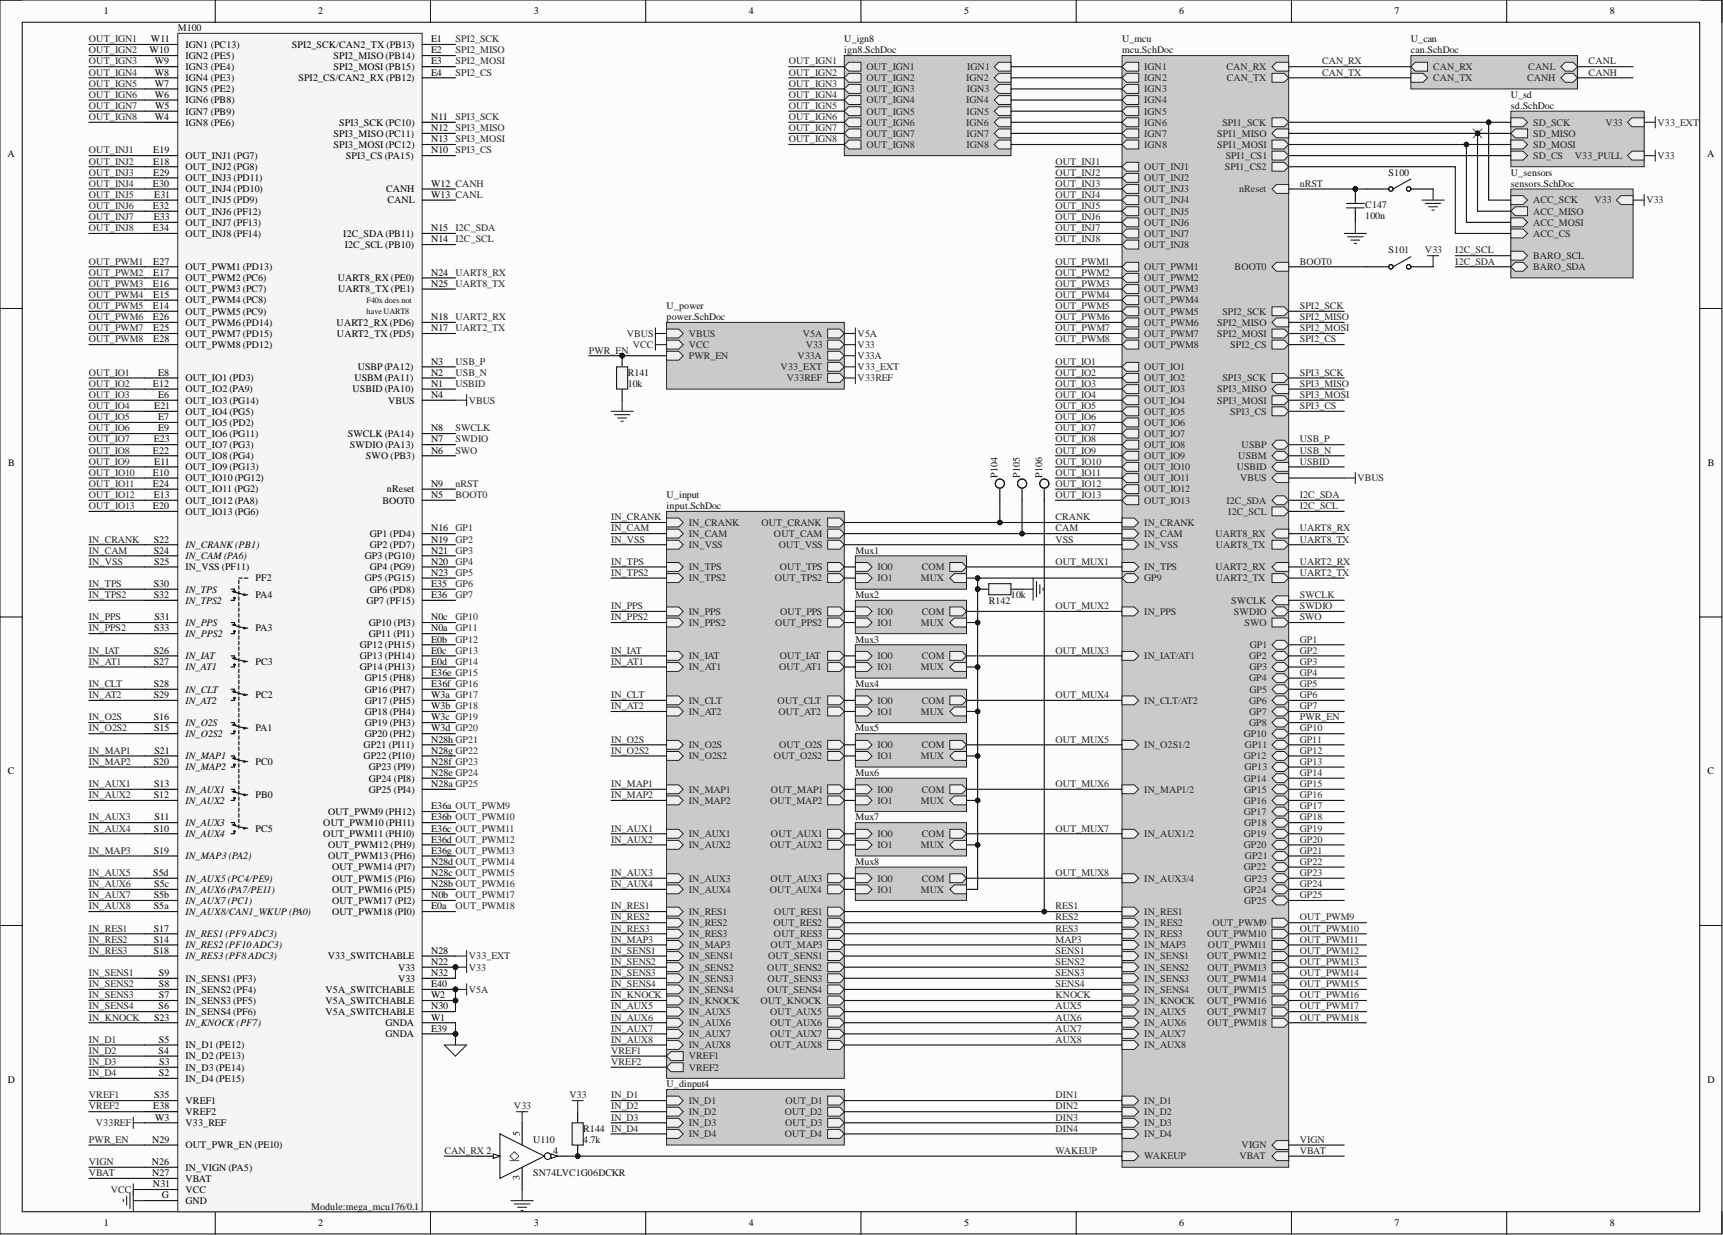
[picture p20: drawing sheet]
<svg xmlns="http://www.w3.org/2000/svg" width="393mm" height="282mm" viewBox="0 0 393 282" stroke-linecap="round" stroke-linejoin="round" font-family="sans-serif">
<defs><g id="words">
<g font-size="2.3">
<text x="23.7" y="3.3">1</text>
<text x="72.6" y="3.3">2</text>
<text x="121.9" y="3.3">3</text>
<text x="170.9" y="3.3">4</text>
<text x="220.1" y="3.3">5</text>
<text x="269.2" y="3.3">6</text>
<text x="318.4" y="3.3">7</text>
<text x="367.5" y="3.3">8</text>
<text x="34.4" y="9.6">W11</text>
<text x="42.4" y="10.9">IGN1 (PC13)</text>
<text x="66.6" y="10.9">SPI2_SCK/CAN2_TX (PB13)</text>
<text x="98.4" y="9.6">E1</text>
<text x="34.2" y="12.2">W10</text>
<text x="35.3" y="17.3">W8</text>
<text x="35.3" y="14.7">W9</text>
<text x="42.4" y="16">IGN3 (PE4)</text>
<text x="42.4" y="13.4">IGN2 (PE5)</text>
<text x="76.2" y="13.4">SPI2_MISO (PB14)</text>
<text x="76.2" y="16">SPI2_MOSI (PB15)</text>
<text x="98.4" y="12.2">E2</text>
<text x="98.4" y="14.7">E3</text>
<text x="98.4" y="17.3">E4</text>
<text x="35.3" y="22.3">W6</text>
<text x="35.3" y="19.8">W7</text>
<text x="42.4" y="23.6">IGN6 (PB8)</text>
<text x="42.4" y="21.1">IGN5 (PE2)</text>
<text x="42.4" y="18.5">IGN4 (PE3)</text>
<text x="68.1" y="18.5">SPI2_CS/CAN2_RX (PB12)</text>
<text x="35.3" y="27.4">W4</text>
<text x="35.4" y="24.9">W5</text>
<text x="42.4" y="28.7">IGN8 (PE6)</text>
<text x="42.4" y="26.1">IGN7 (PB9)</text>
<text x="77.4" y="28.7">SPI3_SCK (PC10)</text>
<text x="98.4" y="27.4">N11</text>
<text x="98.4" y="29.9">N12</text>
<text x="1.7" y="35.9">A</text>
<text x="35" y="35">E19</text>
<text x="76.2" y="31.2">SPI3_MISO (PC11)</text>
<text x="76.2" y="33.7">SPI3_MOSI (PC12)</text>
<text x="98.4" y="35">N10</text>
<text x="98.4" y="32.5">N13</text>
<text x="389.7" y="35.9">A</text>
<text x="35" y="37.6">E18</text>
<text x="35" y="40.1">E29</text>
<text x="42.4" y="36.3">OUT_INJ1 (PG7)</text>
<text x="42.4" y="38.8">OUT_INJ2 (PG8)</text>
<text x="42.4" y="41.4">OUT_INJ3 (PD11)</text>
<text x="79" y="36.3">SPI3_CS (PA15)</text>
<text x="34.9" y="42.6">E30</text>
<text x="34.9" y="47.7">E32</text>
<text x="35.2" y="45.2">E31</text>
<text x="42.4" y="43.9">OUT_INJ4 (PD10)</text>
<text x="42.4" y="46.4">OUT_INJ5 (PD9)</text>
<text x="88.2" y="43.9">CANH</text>
<text x="88.4" y="46.4">CANL</text>
<text x="98.4" y="42.6">W12 CANH</text>
<text x="98.4" y="45.2">W13 CANL</text>
<text x="34.9" y="52.8">E34</text>
<text x="35.1" y="50.2">E33</text>
<text x="42.4" y="49">OUT_INJ6 (PF12)</text>
<text x="42.4" y="51.5">OUT_INJ7 (PF13)</text>
<text x="98.4" y="52.8">N15</text>
<text x="42.4" y="54">OUT_INJ8 (PF14)</text>
<text x="78.4" y="54">I2C_SDA(PB11)</text>
<text x="78.7" y="56.6">I2C_SCL (PB10)</text>
<text x="98.4" y="55.3">N14</text>
<text x="34.9" y="65.5">E16</text>
<text x="35" y="62.9">E17</text>
<text x="35" y="60.4">E27</text>
<text x="42.4" y="64.2">OUT_PWM2 (PC6)</text>
<text x="42.4" y="61.7">OUT_PWM1 (PD13)</text>
<text x="77.1" y="64.2">UART8_RX (PE0)</text>
<text x="98.4" y="62.9">N24</text>
<text x="98.4" y="65.5">N25</text>
<text x="34.9" y="70.5">E14</text>
<text x="35" y="68">E15</text>
<text x="42.4" y="66.7">OUT_PWM3 (PC7)</text>
<text x="42.4" y="69.3">OUT_PWM4 (PC8)</text>
<text x="42.4" y="71.8">OUT_PWM5 (PC9)</text>
<text x="77.2" y="66.7">UART8_TX (PE1)</text>
<text x="34.9" y="73.1">E26</text>
<text x="35" y="75.6">E25</text>
<text x="42.4" y="74.3">OUT_PWM6 (PD14)</text>
<text x="42.4" y="76.9">OUT_PWM7 (PD15)</text>
<text x="76.8" y="74.3">UART2_RX (PD6)</text>
<text x="76.9" y="76.9">UART2_TX (PD5)</text>
<text x="98.4" y="75.6">N17</text>
<text x="98.4" y="73.1">N18</text>
<text x="35" y="78.1">E28</text>
<text x="42.4" y="79.4">OUT_PWM8 (PD12)</text>
<text x="98.4" y="83.2">N3</text>
<text x="34.9" y="88.3">E12</text>
<text x="36.1" y="85.8">E8</text>
<text x="42.4" y="87">OUT_IO1 (PD3)</text>
<text x="42.4" y="89.6">OUT_IO2 (PA9)</text>
<text x="80.5" y="89.6">USBID (PA10)</text>
<text x="80.9" y="87">USBM (PA11)</text>
<text x="81.7" y="84.5">USBP (PA12)</text>
<text x="98.4" y="88.3">N1</text>
<text x="98.4" y="85.8">N2</text>
<text x="35.2" y="93.4">E21</text>
<text x="36.1" y="90.8">E6</text>
<text x="36.1" y="95.9">E7</text>
<text x="42.4" y="92.1">OUT_IO3 (PG14)</text>
<text x="42.4" y="94.6">OUT_IO4 (PG5)</text>
<text x="88.6" y="92.1">VBUS</text>
<text x="98.4" y="90.8">N4</text>
<text x="35.1" y="101">E23</text>
<text x="36.1" y="98.4">E9</text>
<text x="42.4" y="97.2">OUT_IO5 (PD2)</text>
<text x="42.4" y="99.7">OUT_IO6 (PG11)</text>
<text x="79.4" y="99.7">SWCLK (PA14)</text>
<text x="98.4" y="101">N7</text>
<text x="98.4" y="98.4">N8</text>
<text x="1.9" y="106.4">B</text>
<text x="34.9" y="103.5">E22</text>
<text x="35.2" y="106.1">E11</text>
<text x="42.4" y="107.3">OUT_IO9 (PG13)</text>
<text x="42.4" y="102.3">OUT_IO7 (PG3)</text>
<text x="42.4" y="104.8">OUT_IO8 (PG4)</text>
<text x="79.9" y="102.3">SWDIO (PA13)</text>
<text x="83.5" y="104.8">SWO (PB3)</text>
<text x="98.4" y="103.5">N6</text>
<text x="389.9" y="106.4">B</text>
<text x="34.9" y="108.6">E10</text>
<text x="34.9" y="111.1">E24</text>
<text x="35.1" y="113.7">E13</text>
<text x="42.4" y="109.9">OUT_IO10 (PG12)</text>
<text x="42.4" y="112.4">OUT_IO11 (PG2)</text>
<text x="88.3" y="112.4">nReset</text>
<text x="98.4" y="113.7">N5</text>
<text x="98.4" y="111.1">N9</text>
<text x="34.9" y="116.2">E20</text>
<text x="42.4" y="114.9">OUT_IO12 (PA8)</text>
<text x="42.4" y="117.5">OUT_IO13 (PG6)</text>
<text x="87.3" y="114.9">BOOT0</text>
<text x="35.1" y="123.8">S22</text>
<text x="42.4" y="125.1">IN_CRANK(PB1)</text>
<text x="84.5" y="122.5">GP1 (PD4)</text>
<text x="84.5" y="125.1">GP2 (PD7)</text>
<text x="98.4" y="121.3">N16</text>
<text x="98.4" y="123.8">N19</text>
<text x="35.1" y="126.4">S24</text>
<text x="35.2" y="128.9">S25</text>
<text x="42.4" y="127.6">IN_CAM(PA6)</text>
<text x="42.4" y="130.2">IN_VSS (PF11)</text>
<text x="83.3" y="127.6">GP3 (PG10)</text>
<text x="84.5" y="130.2">GP4 (PG9)</text>
<text x="98.4" y="128.9">N20</text>
<text x="98.4" y="126.4">N21</text>
<text x="98.4" y="131.4">N23</text>
<text x="35.1" y="134">S30</text>
<text x="35.1" y="136.5">S32</text>
<text x="42.4" y="135.2">IN_TPS</text>
<text x="42.4" y="137.8">IN_TPS2</text>
<text x="58.3" y="132.7">PF2</text>
<text x="58.3" y="136.5">PA4</text>
<text x="83.3" y="132.7">GP5 (PG15)</text>
<text x="83.7" y="137.8">GP7 (PF15)</text>
<text x="84.5" y="135.2">GP6 (PD8)</text>
<text x="98.4" y="134">E35</text>
<text x="98.4" y="136.5">E36</text>
<text x="35.3" y="141.6">S31</text>
<text x="42.4" y="142.8">IN_PPS</text>
<text x="84.2" y="142.8">GP10 (PI3)</text>
<text x="98.4" y="141.6">N0c</text>
<text x="35.1" y="149.2">S26</text>
<text x="35.2" y="144.1">S33</text>
<text x="42.4" y="145.4">IN_PPS2</text>
<text x="58.3" y="144.1">PA3</text>
<text x="82.2" y="147.9">GP12 (PH15)</text>
<text x="84.2" y="145.4">GP11 (PI1)</text>
<text x="98.4" y="144.1">N0a</text>
<text x="98.4" y="146.7">E0b</text>
<text x="98.4" y="149.2">E0c</text>
<text x="35.1" y="151.7">S27</text>
<text x="42.4" y="150.5">IN_IAT</text>
<text x="42.4" y="153">IN_AT1</text>
<text x="58.3" y="151.7">PC3</text>
<text x="82.2" y="150.5">GP13 (PH14)</text>
<text x="82.2" y="153">GP14 (PH13)</text>
<text x="83.3" y="155.5">GP15 (PH8)</text>
<text x="98.4" y="151.7">E0d</text>
<text x="98.4" y="154.3">E36e GP15</text>
<text x="35.1" y="156.8">S28</text>
<text x="35.1" y="159.3">S29</text>
<text x="42.4" y="158.1">IN_CLT</text>
<text x="42.4" y="160.6">IN_AT2</text>
<text x="58.3" y="159.3">PC2</text>
<text x="83.3" y="158.1">GP16 (PH7)</text>
<text x="83.3" y="160.6">GP17 (PH5)</text>
<text x="98.4" y="156.8">E36f GP16</text>
<text x="98.4" y="159.3">W3a GP17</text>
<text x="98.4" y="161.9">W3b GP18</text>
<text x="35.1" y="164.4">S16</text>
<text x="35.2" y="167">S15</text>
<text x="42.4" y="165.7">IN_O2S</text>
<text x="58.3" y="167">PA1</text>
<text x="83.3" y="163.1">GP18 (PH4)</text>
<text x="83.3" y="165.7">GP19 (PH3)</text>
<text x="98.4" y="164.4">W3c GP19</text>
<text x="98.4" y="167">W3d GP20</text>
<text x="35.3" y="172">S21</text>
<text x="42.4" y="168.2">IN_O2S2</text>
<text x="42.4" y="173.3">IN_MAP1</text>
<text x="83" y="170.8">GP21 (PI11)</text>
<text x="83" y="173.3">GP22 (PI10)</text>
<text x="83.3" y="168.2">GP20 (PH2)</text>
<text x="98.4" y="169.5">N28h GP21</text>
<text x="98.4" y="172">N28g GP22</text>
<text x="1.8" y="176.8">C</text>
<text x="35.1" y="174.6">S20</text>
<text x="35.2" y="179.6">S13</text>
<text x="42.4" y="175.8">IN_MAP2</text>
<text x="58.3" y="174.6">PC0</text>
<text x="84.2" y="175.8">GP23 (PI9)</text>
<text x="84.2" y="178.4">GP24 (PI8)</text>
<text x="98.4" y="174.6">N28f GP23</text>
<text x="98.4" y="177.1">N28e GP24</text>
<text x="98.4" y="179.6">N28a GP25</text>
<text x="389.8" y="176.8">C</text>
<text x="35.1" y="182.2">S12</text>
<text x="42.4" y="183.4">IN_AUX2</text>
<text x="42.4" y="180.9">IN_AUX1</text>
<text x="58.3" y="182.2">PB0</text>
<text x="74.9" y="186">OUT_PWM9 (PH12)</text>
<text x="84.2" y="180.9">GP25 (PI4)</text>
<text x="98.4" y="184.7">E36a OUT_PWM9</text>
<text x="35.1" y="189.8">S10</text>
<text x="35.3" y="187.2">S11</text>
<text x="42.4" y="191.1">IN_AUX4</text>
<text x="42.4" y="188.5">IN_AUX3</text>
<text x="58.3" y="189.8">PC5</text>
<text x="73.8" y="188.5">OUT_PWM10 (PH11)</text>
<text x="73.8" y="191.1">OUT_PWM11 (PH10)</text>
<text x="98.4" y="187.2">E36b OUT_PWM10</text>
<text x="98.4" y="189.8">E36c OUT_PWM11</text>
<text x="35.1" y="194.9">S19</text>
<text x="42.4" y="196.1">IN_MAP3 (PA2)</text>
<text x="74.9" y="193.6">OUT_PWM12 (PH9)</text>
<text x="74.9" y="196.1">OUT_PWM13 (PH6)</text>
<text x="98.4" y="192.3">E36d OUT_PWM12</text>
<text x="98.4" y="194.9">E36g OUT_PWM13</text>
<text x="98.4" y="197.4">N28d OUT_PWM14</text>
<text x="35" y="199.9">S5d</text>
<text x="35.2" y="202.5">S5c</text>
<text x="42.4" y="201.2">IN_AUX5 (PC4/PE9)</text>
<text x="42.4" y="203.7">IN_AUX6 (PA7/PE11)</text>
<text x="75.8" y="198.7">OUT_PWM14 (PI7)</text>
<text x="75.8" y="201.2">OUT_PWM15 (PI6)</text>
<text x="75.8" y="203.7">OUT_PWM16 (PI5)</text>
<text x="98.4" y="199.9">N28c OUT_PWM15</text>
<text x="98.4" y="202.5">N28b OUT_PWM16</text>
<text x="35.1" y="205">S5b</text>
<text x="35.1" y="207.5">S5a</text>
<text x="42.4" y="206.3">IN_AUX7(PC1)</text>
<text x="42.4" y="208.8">IN_AUX8/CAN1_WKUP (PA0)</text>
<text x="75.8" y="206.3">OUT_PWM17 (PI2)</text>
<text x="75.8" y="208.8">OUT_PWM18 (PI0)</text>
<text x="98.4" y="205">N0b</text>
<text x="98.4" y="207.5">E0a</text>
<text x="35.1" y="215.2">S14</text>
<text x="35.1" y="212.6">S17</text>
<text x="42.4" y="213.9">IN_RES1 (PF9 ADC3)</text>
<text x="35.1" y="217.7">S18</text>
<text x="42.4" y="216.4">IN_RES2 (PF10 ADC3)</text>
<text x="42.4" y="219">IN_RES3 (PF8 ADC3)</text>
<text x="74.8" y="219">V33_SWITCHABLE</text>
<text x="90.9" y="221.5">V33</text>
<text x="98.4" y="220.2">N22</text>
<text x="98.4" y="217.7">N28</text>
<text x="36.3" y="227.8">S7</text>
<text x="36.3" y="225.3">S8</text>
<text x="36.3" y="222.8">S9</text>
<text x="42.4" y="226.6">IN_SENS2 (PF4)</text>
<text x="42.4" y="224">IN_SENS1 (PF3)</text>
<text x="74.3" y="226.6">V5A_SWITCHABLE</text>
<text x="90.9" y="224">V33</text>
<text x="98.4" y="222.8">N32</text>
<text x="98.4" y="225.3">E40</text>
<text x="98.4" y="227.8">W2</text>
<text x="35.2" y="232.9">S23</text>
<text x="36.2" y="230.4">S6</text>
<text x="42.4" y="231.7">IN_SENS4 (PF6)</text>
<text x="42.4" y="229.1">IN_SENS3 (PF5)</text>
<text x="74.3" y="229.1">V5A_SWITCHABLE</text>
<text x="74.3" y="231.7">V5A_SWITCHABLE</text>
<text x="98.4" y="232.9">W1</text>
<text x="98.4" y="230.4">N30</text>
<text x="36.3" y="238">S5</text>
<text x="42.4" y="239.3">IN_D1 (PE12)</text>
<text x="42.4" y="234.2">IN_KNOCK(PF7)</text>
<text x="88" y="236.7">GNDA</text>
<text x="88" y="234.2">GNDA</text>
<text x="98.4" y="235.5">E39</text>
<text x="36.2" y="240.5">S4</text>
<text x="36.3" y="245.6">S2</text>
<text x="36.4" y="243.1">S3</text>
<text x="42.4" y="244.3">IN_D3 (PE14)</text>
<text x="42.4" y="241.8">IN_D2 (PE13)</text>
<text x="1.8" y="247.2">D</text>
<text x="35.2" y="250.7">S35</text>
<text x="42.4" y="246.9">IN_D4 (PE15)</text>
<text x="42.4" y="252">VREF1</text>
<text x="389.8" y="247.2">D</text>
<text x="35" y="253.2">E38</text>
<text x="35.4" y="255.8">W3</text>
<text x="42.4" y="254.5">VREF2</text>
<text x="42.4" y="257">V33_REF</text>
<text x="34.7" y="260.8">N29</text>
<text x="42.4" y="262.1">OUT_PWR_EN (PE10)</text>
<text x="118.7" y="259.3" transform="rotate(-90 118.7 259.3)">5</text>
<text x="126.3" y="263.4">4</text>
<text x="34.7" y="265.9">N26</text>
<text x="34.7" y="268.4">N27</text>
<text x="42.4" y="269.7">VBAT</text>
<text x="42.4" y="267.2">IN_VIGN (PA5)</text>
<text x="118.7" y="269.4" transform="rotate(-90 118.7 269.4)">3</text>
<text x="34.9" y="271">N31</text>
<text x="36.9" y="273.5">G</text>
<text x="42.4" y="272.2">VCC</text>
<text x="42.4" y="274.8">GND</text>
<text x="23.7" y="279.9">1</text>
<text x="72.6" y="279.9">2</text>
<text x="121.9" y="279.9">3</text>
<text x="170.9" y="279.9">4</text>
<text x="220.1" y="279.9">5</text>
<text x="269.2" y="279.9">6</text>
<text x="318.4" y="279.9">7</text>
<text x="367.5" y="279.9">8</text>
</g>
<g font-size="2.3" fill="#262626">
<text x="20.3" y="9.6">OUT_IGN1</text>
<text x="104" y="9.6">SPI2_SCK</text>
<text x="20.3" y="12.2">OUT_IGN2</text>
<text x="20.3" y="14.7">OUT_IGN3</text>
<text x="20.3" y="17.3">OUT_IGN4</text>
<text x="104" y="12.2">SPI2_MISO</text>
<text x="104" y="14.7">SPI2_MOSI</text>
<text x="104" y="17.3">SPI2_CS</text>
<text x="180.1" y="14.7">OUT_IGN1</text>
<text x="180.1" y="17.3">OUT_IGN2</text>
<text x="197.8" y="16">OUT_IGN1</text>
<text x="220.8" y="16">IGN1</text>
<text x="261.2" y="16">IGN1</text>
<text x="280" y="16">CAN_RX</text>
<text x="301.8" y="14.7">CAN_RX</text>
<text x="301.8" y="17.3">CAN_TX</text>
<text x="327.2" y="16">CAN_RX</text>
<text x="348.9" y="16">CANL</text>
<text x="362.7" y="14.7">CANL</text>
<text x="362.7" y="17.3">CANH</text>
<text x="20.3" y="19.8">OUT_IGN5</text>
<text x="20.3" y="22.3">OUT_IGN6</text>
<text x="180.1" y="19.8">OUT_IGN3</text>
<text x="180.1" y="22.3">OUT_IGN4</text>
<text x="197.8" y="18.5">OUT_IGN2</text>
<text x="197.8" y="21.1">OUT_IGN3</text>
<text x="197.8" y="23.6">OUT_IGN4</text>
<text x="220.6" y="18.5">IGN2</text>
<text x="220.6" y="23.6">IGN4</text>
<text x="220.7" y="21.1">IGN3</text>
<text x="261.2" y="18.5">IGN2</text>
<text x="261.2" y="21.1">IGN3</text>
<text x="261.2" y="23.6">IGN4</text>
<text x="280.1" y="18.5">CAN_TX</text>
<text x="327.2" y="18.5">CAN_TX</text>
<text x="348.6" y="18.5">CANH</text>
<text x="20.3" y="24.9">OUT_IGN7</text>
<text x="20.3" y="27.4">OUT_IGN8</text>
<text x="104" y="27.4">SPI3_SCK</text>
<text x="104" y="29.9">SPI3_MISO</text>
<text x="180.1" y="24.9">OUT_IGN5</text>
<text x="180.1" y="27.4">OUT_IGN6</text>
<text x="180.1" y="29.9">OUT_IGN7</text>
<text x="197.8" y="26.1">OUT_IGN5</text>
<text x="197.8" y="28.7">OUT_IGN6</text>
<text x="220.6" y="28.7">IGN6</text>
<text x="220.6" y="26.1">IGN5</text>
<text x="261.2" y="26.1">IGN5</text>
<text x="261.2" y="28.7">IGN6</text>
<text x="279.1" y="28.7">SPI1_SCK</text>
<text x="350" y="28.7">SD_SCK</text>
<text x="366.6" y="28.7">V33</text>
<text x="378.4" y="28.7">V33_EXT</text>
<text x="20.3" y="35">OUT_INJ1</text>
<text x="104" y="32.5">SPI3_MOSI</text>
<text x="104" y="35">SPI3_CS</text>
<text x="180.1" y="32.5">OUT_IGN8</text>
<text x="197.8" y="31.2">OUT_IGN7</text>
<text x="197.8" y="33.7">OUT_IGN8</text>
<text x="220.6" y="31.2">IGN7</text>
<text x="220.6" y="33.7">IGN8</text>
<text x="261.2" y="33.7">IGN8</text>
<text x="261.2" y="31.2">IGN7</text>
<text x="277.9" y="31.2">SPI1_MISO</text>
<text x="277.9" y="33.7">SPI1_MOSI</text>
<text x="350" y="33.7">SD_MOSI</text>
<text x="350" y="31.2">SD_MISO</text>
<text x="20.3" y="37.6">OUT_INJ2</text>
<text x="20.3" y="40.1">OUT_INJ3</text>
<text x="240.9" y="37.6">OUT_INJ1</text>
<text x="240.9" y="40.1">OUT_INJ2</text>
<text x="261.2" y="38.8">OUT_INJ1</text>
<text x="261.2" y="41.4">OUT_INJ2</text>
<text x="279.7" y="38.8">SPI1_CS2</text>
<text x="279.8" y="36.3">SPI1_CS1</text>
<text x="350" y="36.3">SD_CS</text>
<text x="359.5" y="36.3">V33_PULL</text>
<text x="378.4" y="36.3">V33</text>
<text x="20.3" y="42.6">OUT_INJ4</text>
<text x="20.3" y="45.2">OUT_INJ5</text>
<text x="20.3" y="47.7">OUT_INJ6</text>
<text x="240.9" y="42.6">OUT_INJ3</text>
<text x="240.9" y="45.2">OUT_INJ4</text>
<text x="240.9" y="47.7">OUT_INJ5</text>
<text x="261.2" y="43.9">OUT_INJ3</text>
<text x="261.2" y="46.4">OUT_INJ4</text>
<text x="282.9" y="43.9">nReset</text>
<text x="296.7" y="42.6">nRST</text>
<text x="350" y="46.4">ACC_SCK</text>
<text x="364" y="46.4">V33</text>
<text x="375.9" y="46.4">V33</text>
<text x="20.3" y="50.2">OUT_INJ7</text>
<text x="20.3" y="52.8">OUT_INJ8</text>
<text x="104" y="52.8">I2C_SDA</text>
<text x="240.9" y="50.2">OUT_INJ6</text>
<text x="240.9" y="52.8">OUT_INJ7</text>
<text x="261.2" y="49">OUT_INJ5</text>
<text x="261.2" y="51.5">OUT_INJ6</text>
<text x="350" y="49">ACC_MISO</text>
<text x="350" y="51.5">ACC_MOSI</text>
<text x="104" y="55.3">I2C_SCL</text>
<text x="240.9" y="55.3">OUT_INJ8</text>
<text x="261.2" y="54">OUT_INJ7</text>
<text x="261.2" y="56.6">OUT_INJ8</text>
<text x="325.3" y="57.8">V33</text>
<text x="332.2" y="57.8">I2C_SCL</text>
<text x="350" y="54">ACC_CS</text>
<text x="350" y="59.1">BARO_SCL</text>
<text x="20.3" y="60.4">OUT_PWM1</text>
<text x="20.3" y="62.9">OUT_PWM2</text>
<text x="20.3" y="65.5">OUT_PWM3</text>
<text x="104" y="62.9">UART8_RX</text>
<text x="104" y="65.5">UART8_TX</text>
<text x="240.9" y="60.4">OUT_PWM1</text>
<text x="240.9" y="62.9">OUT_PWM2</text>
<text x="240.9" y="65.5">OUT_PWM3</text>
<text x="261.2" y="61.7">OUT_PWM1</text>
<text x="261.2" y="64.2">OUT_PWM2</text>
<text x="281.9" y="61.7">BOOT0</text>
<text x="296.7" y="60.4">BOOT0</text>
<text x="332.2" y="60.4">I2C_SDA</text>
<text x="350" y="61.7">BARO_SDA</text>
<text x="20.3" y="68">OUT_PWM4</text>
<text x="20.3" y="70.5">OUT_PWM5</text>
<text x="240.9" y="68">OUT_PWM4</text>
<text x="240.9" y="70.5">OUT_PWM5</text>
<text x="261.2" y="66.7">OUT_PWM3</text>
<text x="261.2" y="69.3">OUT_PWM4</text>
<text x="261.2" y="71.8">OUT_PWM5</text>
<text x="279.1" y="71.8">SPI2_SCK</text>
<text x="296.7" y="70.5">SPI2_SCK</text>
<text x="20.3" y="73.1">OUT_PWM6</text>
<text x="20.3" y="75.6">OUT_PWM7</text>
<text x="104" y="73.1">UART2_RX</text>
<text x="104" y="75.6">UART2_TX</text>
<text x="143.1" y="76.9">VBUS</text>
<text x="157.2" y="76.9">VBUS</text>
<text x="183.3" y="76.9">V5A</text>
<text x="195.8" y="76.9">V5A</text>
<text x="240.9" y="73.1">OUT_PWM6</text>
<text x="240.9" y="75.6">OUT_PWM7</text>
<text x="261.2" y="74.3">OUT_PWM6</text>
<text x="261.2" y="76.9">OUT_PWM7</text>
<text x="277.9" y="76.9">SPI2_MOSI</text>
<text x="277.9" y="74.3">SPI2_MISO</text>
<text x="296.7" y="73.1">SPI2_MISO</text>
<text x="296.7" y="75.6">SPI2_MOSI</text>
<text x="20.3" y="78.1">OUT_PWM8</text>
<text x="104" y="83.2">USB_P</text>
<text x="134.4" y="80.7">PWR_EN</text>
<text x="144.5" y="79.4">VCC</text>
<text x="157.2" y="82">PWR_EN</text>
<text x="157.2" y="79.4">VCC</text>
<text x="182.1" y="82">V33A</text>
<text x="184" y="79.4">V33</text>
<text x="195.8" y="79.4">V33</text>
<text x="195.8" y="82">V33A</text>
<text x="240.9" y="78.1">OUT_PWM8</text>
<text x="240.9" y="83.2">OUT_IO1</text>
<text x="261.2" y="79.4">OUT_PWM8</text>
<text x="280.8" y="79.4">SPI2_CS</text>
<text x="296.7" y="78.1">SPI2_CS</text>
<text x="20.3" y="85.8">OUT_IO1</text>
<text x="20.3" y="88.3">OUT_IO2</text>
<text x="104" y="85.8">USB_N</text>
<text x="104" y="88.3">USBID</text>
<text x="178.2" y="84.5">V33_EXT</text>
<text x="179.6" y="87">V33REF</text>
<text x="195.8" y="84.5">V33_EXT</text>
<text x="195.8" y="87">V33REF</text>
<text x="240.9" y="85.8">OUT_IO2</text>
<text x="240.9" y="88.3">OUT_IO3</text>
<text x="261.2" y="87">OUT_IO2</text>
<text x="261.2" y="84.5">OUT_IO1</text>
<text x="261.2" y="89.6">OUT_IO3</text>
<text x="277.9" y="89.6">SPI3_MISO</text>
<text x="279.1" y="87">SPI3_SCK</text>
<text x="296.7" y="85.8">SPI3_SCK</text>
<text x="296.7" y="88.3">SPI3_MISO</text>
<text x="20.3" y="90.8">OUT_IO3</text>
<text x="20.3" y="93.4">OUT_IO4</text>
<text x="20.3" y="95.9">OUT_IO5</text>
<text x="107" y="92.1">VBUS</text>
<text x="240.9" y="90.8">OUT_IO4</text>
<text x="240.9" y="93.4">OUT_IO5</text>
<text x="240.9" y="95.9">OUT_IO6</text>
<text x="261.2" y="94.6">OUT_IO5</text>
<text x="261.2" y="92.1">OUT_IO4</text>
<text x="277.9" y="92.1">SPI3_MOSI</text>
<text x="280.8" y="94.6">SPI3_CS</text>
<text x="296.7" y="90.8">SPI3_MOSI</text>
<text x="296.7" y="93.4">SPI3_CS</text>
<text x="20.3" y="98.4">OUT_IO6</text>
<text x="20.3" y="101">OUT_IO7</text>
<text x="104" y="98.4">SWCLK</text>
<text x="104" y="101">SWDIO</text>
<text x="240.9" y="98.4">OUT_IO7</text>
<text x="240.9" y="101">OUT_IO8</text>
<text x="261.2" y="97.2">OUT_IO6</text>
<text x="261.2" y="99.7">OUT_IO7</text>
<text x="296.7" y="101">USB_P</text>
<text x="20.3" y="103.5">OUT_IO8</text>
<text x="20.3" y="106.1">OUT_IO9</text>
<text x="104" y="103.5">SWO</text>
<text x="240.9" y="103.5">OUT_IO9</text>
<text x="240.9" y="106.1">OUT_IO10</text>
<text x="261.2" y="104.8">OUT_IO9</text>
<text x="261.2" y="107.3">OUT_IO10</text>
<text x="261.2" y="102.3">OUT_IO8</text>
<text x="282.4" y="107.3">USBID</text>
<text x="282.7" y="104.8">USBM</text>
<text x="283.5" y="102.3">USBP</text>
<text x="296.7" y="103.5">USB_N</text>
<text x="296.7" y="106.1">USBID</text>
<text x="20.3" y="108.6">OUT_IO10</text>
<text x="20.3" y="111.1">OUT_IO11</text>
<text x="20.3" y="113.7">OUT_IO12</text>
<text x="104" y="111.1">nRST</text>
<text x="104" y="113.7">BOOT0</text>
<text x="240.9" y="108.6">OUT_IO11</text>
<text x="240.9" y="111.1">OUT_IO12</text>
<text x="240.9" y="113.7">OUT_IO13</text>
<text x="261.2" y="112.4">OUT_IO12</text>
<text x="261.2" y="109.9">OUT_IO11</text>
<text x="283.1" y="109.9">VBUS</text>
<text x="296.7" y="113.7">I2C_SDA</text>
<text x="309.9" y="109.9">VBUS</text>
<text x="20.3" y="116.2">OUT_IO13</text>
<text x="139.5" y="118.7">IN_CRANK</text>
<text x="240.9" y="118.7">CRANK</text>
<text x="261.2" y="114.9">OUT_IO13</text>
<text x="280" y="114.9">I2C_SDA</text>
<text x="280.4" y="117.5">I2C_SCL</text>
<text x="296.7" y="116.2">I2C_SCL</text>
<text x="20.3" y="123.8">IN_CRANK</text>
<text x="104" y="123.8">GP2</text>
<text x="104" y="121.3">GP1</text>
<text x="139.5" y="121.3">IN_CAM</text>
<text x="139.5" y="123.8">IN_VSS</text>
<text x="157.2" y="120">IN_CRANK</text>
<text x="157.2" y="122.5">IN_CAM</text>
<text x="157.2" y="125.1">IN_VSS</text>
<text x="173.8" y="120">OUT_CRANK</text>
<text x="176.7" y="122.5">OUT_CAM</text>
<text x="177.8" y="125.1">OUT_VSS</text>
<text x="240.9" y="121.3">CAM</text>
<text x="240.9" y="123.8">VSS</text>
<text x="261.2" y="120">IN_CRANK</text>
<text x="261.2" y="122.5">IN_CAM</text>
<text x="261.2" y="125.1">IN_VSS</text>
<text x="277.5" y="122.5">UART8_RX</text>
<text x="277.5" y="125.1">UART8_TX</text>
<text x="296.7" y="121.3">UART8_RX</text>
<text x="296.7" y="123.8">UART8_TX</text>
<text x="20.3" y="126.4">IN_CAM</text>
<text x="20.3" y="128.9">IN_VSS</text>
<text x="104" y="126.4">GP3</text>
<text x="104" y="128.9">GP4</text>
<text x="104" y="131.4">GP5</text>
<text x="139.5" y="128.9">IN_TPS</text>
<text x="139.5" y="131.4">IN_TPS2</text>
<text x="157.2" y="130.2">IN_TPS</text>
<text x="178" y="130.2">OUT_TPS</text>
<text x="200.4" y="130.2">IO0</text>
<text x="210.4" y="130.2">COM</text>
<text x="240.9" y="128.9">OUT_MUX1</text>
<text x="261.2" y="130.2">IN_TPS</text>
<text x="277.5" y="130.2">UART2_RX</text>
<text x="296.7" y="128.9">UART2_RX</text>
<text x="296.7" y="131.4">UART2_TX</text>
<text x="20.3" y="134">IN_TPS</text>
<text x="20.3" y="136.5">IN_TPS2</text>
<text x="104" y="134">GP6</text>
<text x="104" y="136.5">GP7</text>
<text x="157.2" y="132.7">IN_TPS2</text>
<text x="176.9" y="132.7">OUT_TPS2</text>
<text x="200.4" y="132.7">IO1</text>
<text x="210.2" y="132.7">MUX</text>
<text x="261.2" y="132.7">GP9</text>
<text x="277.5" y="132.7">UART2_TX</text>
<text x="281.1" y="137.8">SWCLK</text>
<text x="296.7" y="136.5">SWCLK</text>
<text x="20.3" y="141.6">IN_PPS</text>
<text x="104" y="141.6">GP10</text>
<text x="139.5" y="139">IN_PPS</text>
<text x="139.5" y="141.6">IN_PPS2</text>
<text x="157.2" y="140.3">IN_PPS</text>
<text x="157.2" y="142.8">IN_PPS2</text>
<text x="176.9" y="142.8">OUT_PPS2</text>
<text x="178.1" y="140.3">OUT_PPS</text>
<text x="200.4" y="140.3">IO0</text>
<text x="200.4" y="142.8">IO1</text>
<text x="210.2" y="142.8">MUX</text>
<text x="210.4" y="140.3">COM</text>
<text x="240.9" y="139">OUT_MUX2</text>
<text x="261.2" y="140.3">IN_PPS</text>
<text x="281.7" y="140.3">SWDIO</text>
<text x="284.1" y="142.8">SWO</text>
<text x="296.7" y="139">SWDIO</text>
<text x="296.7" y="141.6">SWO</text>
<text x="20.3" y="144.1">IN_PPS2</text>
<text x="20.3" y="149.2">IN_IAT</text>
<text x="104" y="144.1">GP11</text>
<text x="104" y="146.7">GP12</text>
<text x="104" y="149.2">GP13</text>
<text x="139.5" y="149.2">IN_IAT</text>
<text x="240.9" y="149.2">OUT_MUX3</text>
<text x="285.3" y="147.9">GP1</text>
<text x="296.7" y="149.2">GP2</text>
<text x="296.7" y="146.7">GP1</text>
<text x="20.3" y="151.7">IN_AT1</text>
<text x="104" y="151.7">GP14</text>
<text x="139.5" y="151.7">IN_AT1</text>
<text x="157.2" y="150.5">IN_IAT</text>
<text x="157.2" y="153">IN_AT1</text>
<text x="177.9" y="153">OUT_AT1</text>
<text x="178" y="150.5">OUT_IAT</text>
<text x="200.4" y="150.5">IO0</text>
<text x="200.4" y="153">IO1</text>
<text x="210.2" y="153">MUX</text>
<text x="210.4" y="150.5">COM</text>
<text x="261.2" y="150.5">IN_IAT/AT1</text>
<text x="285.1" y="150.5">GP2</text>
<text x="285.1" y="155.5">GP4</text>
<text x="285.2" y="153">GP3</text>
<text x="296.7" y="151.7">GP3</text>
<text x="296.7" y="154.3">GP4</text>
<text x="20.3" y="156.8">IN_CLT</text>
<text x="20.3" y="159.3">IN_AT2</text>
<text x="139.5" y="159.3">IN_CLT</text>
<text x="139.5" y="161.9">IN_AT2</text>
<text x="157.2" y="160.6">IN_CLT</text>
<text x="177.5" y="160.6">OUT_CLT</text>
<text x="200.4" y="160.6">IO0</text>
<text x="210.4" y="160.6">COM</text>
<text x="240.9" y="159.3">OUT_MUX4</text>
<text x="261.2" y="160.6">IN_CLT/AT2</text>
<text x="285.1" y="160.6">GP6</text>
<text x="285.2" y="158.1">GP5</text>
<text x="296.7" y="156.8">GP5</text>
<text x="296.7" y="159.3">GP6</text>
<text x="296.7" y="161.9">GP7</text>
<text x="20.3" y="164.4">IN_O2S</text>
<text x="20.3" y="167">IN_O2S2</text>
<text x="157.2" y="163.1">IN_AT2</text>
<text x="177.7" y="163.1">OUT_AT2</text>
<text x="200.4" y="163.1">IO1</text>
<text x="210.2" y="163.1">MUX</text>
<text x="285.1" y="163.1">GP7</text>
<text x="285.1" y="165.7">GP8</text>
<text x="296.7" y="164.4">PWR_EN</text>
<text x="296.7" y="167">GP10</text>
<text x="20.3" y="172">IN_MAP1</text>
<text x="139.5" y="169.5">IN_O2S</text>
<text x="139.5" y="172">IN_O2S2</text>
<text x="157.2" y="170.8">IN_O2S</text>
<text x="157.2" y="173.3">IN_O2S2</text>
<text x="176.7" y="173.3">OUT_O2S2</text>
<text x="177.9" y="170.8">OUT_O2S</text>
<text x="200.4" y="170.8">IO0</text>
<text x="200.4" y="173.3">IO1</text>
<text x="210.2" y="173.3">MUX</text>
<text x="210.4" y="170.8">COM</text>
<text x="240.9" y="169.5">OUT_MUX5</text>
<text x="261.2" y="170.8">IN_O2S1/2</text>
<text x="284" y="168.2">GP10</text>
<text x="284" y="173.3">GP12</text>
<text x="284.2" y="170.8">GP11</text>
<text x="296.7" y="169.5">GP11</text>
<text x="296.7" y="172">GP12</text>
<text x="20.3" y="174.6">IN_MAP2</text>
<text x="20.3" y="179.6">IN_AUX1</text>
<text x="139.5" y="179.6">IN_MAP1</text>
<text x="240.9" y="179.6">OUT_MUX6</text>
<text x="284" y="178.4">GP14</text>
<text x="284.1" y="175.8">GP13</text>
<text x="296.7" y="174.6">GP13</text>
<text x="296.7" y="177.1">GP14</text>
<text x="296.7" y="179.6">GP15</text>
<text x="20.3" y="182.2">IN_AUX2</text>
<text x="139.5" y="182.2">IN_MAP2</text>
<text x="157.2" y="180.9">IN_MAP1</text>
<text x="157.2" y="183.4">IN_MAP2</text>
<text x="175.8" y="183.4">OUT_MAP2</text>
<text x="176" y="180.9">OUT_MAP1</text>
<text x="200.4" y="180.9">IO0</text>
<text x="200.4" y="183.4">IO1</text>
<text x="210.2" y="183.4">MUX</text>
<text x="210.4" y="180.9">COM</text>
<text x="261.2" y="180.9">IN_MAP1/2</text>
<text x="284" y="183.4">GP16</text>
<text x="284" y="186">GP17</text>
<text x="284" y="180.9">GP15</text>
<text x="296.7" y="182.2">GP16</text>
<text x="296.7" y="184.7">GP17</text>
<text x="20.3" y="187.2">IN_AUX3</text>
<text x="20.3" y="189.8">IN_AUX4</text>
<text x="139.5" y="189.8">IN_AUX1</text>
<text x="157.2" y="191.1">IN_AUX1</text>
<text x="176" y="191.1">OUT_AUX1</text>
<text x="200.4" y="191.1">IO0</text>
<text x="210.4" y="191.1">COM</text>
<text x="240.9" y="189.8">OUT_MUX7</text>
<text x="261.2" y="191.1">IN_AUX1/2</text>
<text x="284" y="191.1">GP19</text>
<text x="284" y="188.5">GP18</text>
<text x="296.7" y="187.2">GP18</text>
<text x="296.7" y="189.8">GP19</text>
<text x="20.3" y="194.9">IN_MAP3</text>
<text x="139.5" y="192.3">IN_AUX2</text>
<text x="157.2" y="193.6">IN_AUX2</text>
<text x="175.8" y="193.6">OUT_AUX2</text>
<text x="200.4" y="193.6">IO1</text>
<text x="210.2" y="193.6">MUX</text>
<text x="284" y="193.6">GP20</text>
<text x="284.2" y="196.1">GP21</text>
<text x="296.7" y="192.3">GP20</text>
<text x="296.7" y="194.9">GP21</text>
<text x="296.7" y="197.4">GP22</text>
<text x="20.3" y="199.9">IN_AUX5</text>
<text x="20.3" y="202.5">IN_AUX6</text>
<text x="139.5" y="199.9">IN_AUX3</text>
<text x="139.5" y="202.5">IN_AUX4</text>
<text x="157.2" y="201.2">IN_AUX3</text>
<text x="157.2" y="203.7">IN_AUX4</text>
<text x="175.8" y="203.7">OUT_AUX4</text>
<text x="175.9" y="201.2">OUT_AUX3</text>
<text x="200.4" y="201.2">IO0</text>
<text x="200.4" y="203.7">IO1</text>
<text x="210.2" y="203.7">MUX</text>
<text x="210.4" y="201.2">COM</text>
<text x="240.9" y="199.9">OUT_MUX8</text>
<text x="261.2" y="201.2">IN_AUX3/4</text>
<text x="284" y="198.7">GP22</text>
<text x="284" y="203.7">GP24</text>
<text x="284.1" y="201.2">GP23</text>
<text x="296.7" y="199.9">GP23</text>
<text x="296.7" y="202.5">GP24</text>
<text x="20.3" y="205">IN_AUX7</text>
<text x="20.3" y="207.5">IN_AUX8</text>
<text x="104" y="205">OUT_PWM17</text>
<text x="104" y="207.5">OUT_PWM18</text>
<text x="139.5" y="207.5">IN_RES1</text>
<text x="157.2" y="208.8">IN_RES1</text>
<text x="176.8" y="208.8">OUT_RES1</text>
<text x="240.9" y="207.5">RES1</text>
<text x="261.2" y="208.8">IN_RES1</text>
<text x="284" y="206.3">GP25</text>
<text x="296.7" y="205">GP25</text>
<text x="20.3" y="212.6">IN_RES1</text>
<text x="20.3" y="215.2">IN_RES2</text>
<text x="139.5" y="210.1">IN_RES2</text>
<text x="139.5" y="212.6">IN_RES3</text>
<text x="139.5" y="215.2">IN_MAP3</text>
<text x="157.2" y="213.9">IN_RES3</text>
<text x="157.2" y="211.4">IN_RES2</text>
<text x="176.6" y="211.4">OUT_RES2</text>
<text x="176.7" y="213.9">OUT_RES3</text>
<text x="240.9" y="210.1">RES2</text>
<text x="240.9" y="212.6">RES3</text>
<text x="240.9" y="215.2">MAP3</text>
<text x="261.2" y="211.4">IN_RES2</text>
<text x="261.2" y="213.9">IN_RES3</text>
<text x="275.6" y="213.9">OUT_PWM10</text>
<text x="276.8" y="211.4">OUT_PWM9</text>
<text x="296.7" y="210.1">OUT_PWM9</text>
<text x="296.7" y="212.6">OUT_PWM10</text>
<text x="296.7" y="215.2">OUT_PWM11</text>
<text x="20.3" y="217.7">IN_RES3</text>
<text x="107" y="221.5">V33</text>
<text x="107" y="219">V33_EXT</text>
<text x="139.5" y="217.7">IN_SENS1</text>
<text x="139.5" y="220.2">IN_SENS2</text>
<text x="157.2" y="216.4">IN_MAP3</text>
<text x="157.2" y="219">IN_SENS1</text>
<text x="157.2" y="221.5">IN_SENS2</text>
<text x="175.2" y="221.5">OUT_SENS2</text>
<text x="175.3" y="219">OUT_SENS1</text>
<text x="175.9" y="216.4">OUT_MAP3</text>
<text x="240.9" y="217.7">SENS1</text>
<text x="240.9" y="220.2">SENS2</text>
<text x="261.2" y="216.4">IN_MAP3</text>
<text x="261.2" y="221.5">IN_SENS2</text>
<text x="261.2" y="219">IN_SENS1</text>
<text x="275.6" y="219">OUT_PWM12</text>
<text x="275.7" y="221.5">OUT_PWM13</text>
<text x="275.8" y="216.4">OUT_PWM11</text>
<text x="296.7" y="217.7">OUT_PWM12</text>
<text x="296.7" y="220.2">OUT_PWM13</text>
<text x="20.3" y="222.8">IN_SENS1</text>
<text x="20.3" y="225.3">IN_SENS2</text>
<text x="20.3" y="227.8">IN_SENS3</text>
<text x="107" y="226.6">V5A</text>
<text x="139.5" y="222.8">IN_SENS3</text>
<text x="139.5" y="225.3">IN_SENS4</text>
<text x="139.5" y="227.8">IN_KNOCK</text>
<text x="157.2" y="224">IN_SENS3</text>
<text x="157.2" y="226.6">IN_SENS4</text>
<text x="175.2" y="226.6">OUT_SENS4</text>
<text x="175.2" y="224">OUT_SENS3</text>
<text x="240.9" y="222.8">SENS3</text>
<text x="240.9" y="225.3">SENS4</text>
<text x="240.9" y="227.8">KNOCK</text>
<text x="261.2" y="226.6">IN_SENS4</text>
<text x="261.2" y="224">IN_SENS3</text>
<text x="275.6" y="224">OUT_PWM14</text>
<text x="275.7" y="226.6">OUT_PWM15</text>
<text x="296.7" y="222.8">OUT_PWM14</text>
<text x="296.7" y="225.3">OUT_PWM15</text>
<text x="296.7" y="227.8">OUT_PWM16</text>
<text x="20.3" y="230.4">IN_SENS4</text>
<text x="20.3" y="232.9">IN_KNOCK</text>
<text x="139.5" y="230.4">IN_AUX5</text>
<text x="139.5" y="232.9">IN_AUX6</text>
<text x="157.2" y="229.1">IN_KNOCK</text>
<text x="157.2" y="231.7">IN_AUX5</text>
<text x="173.6" y="229.1">OUT_KNOCK</text>
<text x="175.8" y="231.7">OUT_AUX5</text>
<text x="240.9" y="230.4">AUX5</text>
<text x="240.9" y="232.9">AUX6</text>
<text x="261.2" y="229.1">IN_KNOCK</text>
<text x="261.2" y="231.7">IN_AUX5</text>
<text x="275.6" y="229.1">OUT_PWM16</text>
<text x="275.6" y="231.7">OUT_PWM17</text>
<text x="296.7" y="230.4">OUT_PWM17</text>
<text x="296.7" y="232.9">OUT_PWM18</text>
<text x="20.3" y="238">IN_D1</text>
<text x="139.5" y="235.5">IN_AUX7</text>
<text x="139.5" y="238">IN_AUX8</text>
<text x="157.2" y="234.2">IN_AUX6</text>
<text x="157.2" y="236.7">IN_AUX7</text>
<text x="157.2" y="239.3">IN_AUX8</text>
<text x="175.8" y="234.2">OUT_AUX6</text>
<text x="175.8" y="236.7">OUT_AUX7</text>
<text x="175.8" y="239.3">OUT_AUX8</text>
<text x="240.9" y="235.5">AUX7</text>
<text x="240.9" y="238">AUX8</text>
<text x="261.2" y="239.3">IN_AUX8</text>
<text x="261.2" y="236.7">IN_AUX7</text>
<text x="261.2" y="234.2">IN_AUX6</text>
<text x="275.7" y="234.2">OUT_PWM18</text>
<text x="20.3" y="240.5">IN_D2</text>
<text x="20.3" y="243.1">IN_D3</text>
<text x="20.3" y="245.6">IN_D4</text>
<text x="139.5" y="240.5">VREF1</text>
<text x="139.5" y="243.1">VREF2</text>
<text x="157.2" y="241.8">VREF1</text>
<text x="157.2" y="244.3">VREF2</text>
<text x="20.3" y="250.7">VREF1</text>
<text x="130" y="250.7">V33</text>
<text x="139.5" y="250.7">IN_D1</text>
<text x="157.2" y="252">IN_D1</text>
<text x="179.3" y="252">OUT_D1</text>
<text x="240.9" y="250.7">DIN1</text>
<text x="261.2" y="252">IN_D1</text>
<text x="20.3" y="253.2">VREF2</text>
<text x="21.9" y="257">V33REF</text>
<text x="117.3" y="253.2">V33</text>
<text x="139.5" y="253.2">IN_D2</text>
<text x="139.5" y="255.8">IN_D3</text>
<text x="157.2" y="254.5">IN_D2</text>
<text x="157.2" y="257">IN_D3</text>
<text x="179.1" y="254.5">OUT_D2</text>
<text x="179.2" y="257">OUT_D3</text>
<text x="240.9" y="253.2">DIN2</text>
<text x="240.9" y="255.8">DIN3</text>
<text x="261.2" y="254.5">IN_D2</text>
<text x="261.2" y="257">IN_D3</text>
<text x="20.3" y="260.8">PWR_EN</text>
<text x="101.4" y="263.4">CAN_RX 2</text>
<text x="157.2" y="259.6">IN_D4</text>
<text x="179.1" y="259.6">OUT_D4</text>
<text x="240.9" y="263.4">WAKEUP</text>
<text x="240.9" y="258.3">DIN4</text>
<text x="261.2" y="259.6">IN_D4</text>
<text x="283.5" y="262.1">VIGN</text>
<text x="296.7" y="260.8">VIGN</text>
<text x="296.7" y="263.4">VBAT</text>
<text x="20.3" y="265.9">VIGN</text>
<text x="20.3" y="268.4">VBAT</text>
<text x="261.2" y="264.6">WAKEUP</text>
<text x="283" y="264.6">VBAT</text>
<text x="25.3" y="272.2">VCC</text>
</g>
<g font-size="2.3" fill="#0e0e0e">
<text x="40.6" y="7.1">M100</text>
<text x="192.7" y="9.6">U_ign8</text>
<text x="256.2" y="9.6">U_mcu</text>
<text x="322.1" y="9.6">U_can</text>
<text x="192.7" y="12.2">ign8.SchDoc</text>
<text x="256.2" y="12.2">mcu.SchDoc</text>
<text x="322.1" y="12.2">can.SchDoc</text>
<text x="344.9" y="22.3">U_sd</text>
<text x="344.9" y="24.9">sd.SchDoc</text>
<text x="317" y="40.1">S100</text>
<text x="344.9" y="40.1">U_sensors</text>
<text x="311.7" y="47.4">C147</text>
<text x="344.9" y="42.6">sensors.SchDoc</text>
<text x="311.7" y="50">100n</text>
<text x="317" y="57.8">S101</text>
<text x="152.2" y="70.5">U_power</text>
<text x="152.2" y="73.1">power.SchDoc</text>
<text x="143.3" y="85.8">R141</text>
<text x="143.3" y="88.3">10k</text>
<text x="152.2" y="113.7">U_input</text>
<text x="227.7" y="109.1" transform="rotate(-90 227.7 109.1)">P104</text>
<text x="232.8" y="109.1" transform="rotate(-90 232.8 109.1)">P105</text>
<text x="237.9" y="109.1" transform="rotate(-90 237.9 109.1)">P106</text>
<text x="152.2" y="116.2">input.SchDoc</text>
<text x="195.3" y="126.4">Mux1</text>
<text x="195.3" y="136.5">Mux2</text>
<text x="225.7" y="137.8">R142</text>
<text x="230.8" y="136.5">10k</text>
<text x="195.3" y="146.7">Mux3</text>
<text x="195.3" y="156.8">Mux4</text>
<text x="195.3" y="167">Mux5</text>
<text x="195.3" y="177.1">Mux6</text>
<text x="195.3" y="187.2">Mux7</text>
<text x="195.3" y="197.4">Mux8</text>
<text x="152.2" y="248.1">U_dinput4</text>
<text x="121.7" y="260.8">U110</text>
<text x="133.1" y="258.3">R144 IN_D4</text>
<text x="133.1" y="260.8">4.7k</text>
<text x="121.7" y="268.4">SN74LVC1G06DCKR</text>
<text x="71" y="276.1">Module:mega_mcu176/0.1</text>
</g>
<g font-size="1.9" fill="#0e0e0e">
<text x="83.7" y="69.1">F40x does not</text>
<text x="83.7" y="71.6">have UART8</text>
</g>
</g></defs>
<path d="M0 0h393.1v281.6h-393.1z" fill-rule="evenodd" fill="#fcfcfc"/>
<path d="M0 0h393.1v281.6h-393.1z" fill="none" stroke="#000" stroke-width=".23"/>
<path d="M5.1 5.1h382.9v271.5h-382.9z" fill-rule="evenodd" fill="#fcfcfc"/>
<g fill="none" stroke="#000" stroke-width=".23">
<path d="M0 0h5.1M49.1 0v5.1M98.3 0v5.1M147.4 0v5.1M196.6 0v5.1M245.7 0v5.1M294.8 0v5.1M344 0v5.1M388 0h5.1v5.1M5.1 5.1h382.9v271.5h-382.9zM0 70.4h5.1M388 70.4h5.1"/>
<path d="M0 140.8h5.1M388 140.8h5.1M0 211.2h5.1M388 211.2h5.1M49.1 276.6v5M98.3 276.6v5M147.4 276.6v5M196.6 276.6v5M245.7 276.6v5M294.8 276.6v5M344 276.6v5M393.1 276.6v5"/>
</g>
<path d="M152.2 116.7h40.5v129.4h-40.5z" fill-rule="evenodd" fill="#cacaca"/>
<path d="M152.2 116.7h40.5v129.4h-40.5z" fill="none" stroke="#262626" stroke-width=".23"/>
<path d="M153.2 240h2.8v2.1h-2.8l-1-1.1z" fill-rule="evenodd" fill="#f0f0f0"/>
<path d="M153.2 240h2.8v2.1h-2.8l-1-1.1z" fill="none" stroke="#262626" stroke-width=".23"/>
<path d="M153.2 242.6h2.8v2h-2.8l-1-1z" fill-rule="evenodd" fill="#f0f0f0"/>
<path d="M153.2 242.6h2.8v2h-2.8l-1-1z" fill="none" stroke="#262626" stroke-width=".23"/>
<path d="M152.2 118.2h2.8l1 1.1-1 1h-2.8z" fill-rule="evenodd" fill="#f0f0f0"/>
<path d="M152.2 118.2h2.8l1 1.1-1 1h-2.8z" fill="none" stroke="#262626" stroke-width=".23"/>
<path d="M152.2 169h2.8l1 1-1 1h-2.8z" fill-rule="evenodd" fill="#f0f0f0"/>
<path d="M152.2 169h2.8l1 1-1 1h-2.8z" fill="none" stroke="#262626" stroke-width=".23"/>
<path d="M152.2 128.4h2.8l1 1-1 1h-2.8z" fill-rule="evenodd" fill="#f0f0f0"/>
<path d="M152.2 128.4h2.8l1 1-1 1h-2.8z" fill="none" stroke="#262626" stroke-width=".23"/>
<path d="M152.2 227.3h2.8l1 1.1-1 1h-2.8z" fill-rule="evenodd" fill="#f0f0f0"/>
<path d="M152.2 227.3h2.8l1 1.1-1 1h-2.8z" fill="none" stroke="#262626" stroke-width=".23"/>
<path d="M152.2 120.8h2.8l1 1-1 1h-2.8z" fill-rule="evenodd" fill="#f0f0f0"/>
<path d="M152.2 120.8h2.8l1 1-1 1h-2.8z" fill="none" stroke="#262626" stroke-width=".23"/>
<path d="M152.2 158.8h2.8l1 1-1 1.1h-2.8z" fill-rule="evenodd" fill="#f0f0f0"/>
<path d="M152.2 158.8h2.8l1 1-1 1.1h-2.8z" fill="none" stroke="#262626" stroke-width=".23"/>
<path d="M152.2 148.7h2.8l1 1-1 1h-2.8z" fill-rule="evenodd" fill="#f0f0f0"/>
<path d="M152.2 148.7h2.8l1 1-1 1h-2.8z" fill="none" stroke="#262626" stroke-width=".23"/>
<path d="M152.2 123.3h2.8l1 1-1 1h-2.8z" fill-rule="evenodd" fill="#f0f0f0"/>
<path d="M152.2 123.3h2.8l1 1-1 1h-2.8z" fill="none" stroke="#262626" stroke-width=".23"/>
<path d="M152.2 212.1h2.8l1 1-1 1h-2.8z" fill-rule="evenodd" fill="#f0f0f0"/>
<path d="M152.2 212.1h2.8l1 1-1 1h-2.8z" fill="none" stroke="#262626" stroke-width=".23"/>
<path d="M152.2 179.1h2.8l1 1-1 1.1h-2.8z" fill-rule="evenodd" fill="#f0f0f0"/>
<path d="M152.2 179.1h2.8l1 1-1 1.1h-2.8z" fill="none" stroke="#262626" stroke-width=".23"/>
<path d="M152.2 181.7h2.8l1 1-1 1h-2.8z" fill-rule="evenodd" fill="#f0f0f0"/>
<path d="M152.2 181.7h2.8l1 1-1 1h-2.8z" fill="none" stroke="#262626" stroke-width=".23"/>
<path d="M152.2 214.7h2.8l1 1-1 1h-2.8z" fill-rule="evenodd" fill="#f0f0f0"/>
<path d="M152.2 214.7h2.8l1 1-1 1h-2.8z" fill="none" stroke="#262626" stroke-width=".23"/>
<path d="M152.2 209.6h2.8l1 1-1 1h-2.8z" fill-rule="evenodd" fill="#f0f0f0"/>
<path d="M152.2 209.6h2.8l1 1-1 1h-2.8z" fill="none" stroke="#262626" stroke-width=".23"/>
<path d="M152.2 207h2.8l1 1.1-1 1h-2.8z" fill-rule="evenodd" fill="#f0f0f0"/>
<path d="M152.2 207h2.8l1 1.1-1 1h-2.8z" fill="none" stroke="#262626" stroke-width=".23"/>
<path d="M152.2 138.5h2.8l1 1-1 1.1h-2.8z" fill-rule="evenodd" fill="#f0f0f0"/>
<path d="M152.2 138.5h2.8l1 1-1 1.1h-2.8z" fill="none" stroke="#262626" stroke-width=".23"/>
<path d="M152.2 171.5h2.8l1 1-1 1h-2.8z" fill-rule="evenodd" fill="#f0f0f0"/>
<path d="M152.2 171.5h2.8l1 1-1 1h-2.8z" fill="none" stroke="#262626" stroke-width=".23"/>
<path d="M152.2 189.3h2.8l1 1-1 1h-2.8z" fill-rule="evenodd" fill="#f0f0f0"/>
<path d="M152.2 189.3h2.8l1 1-1 1h-2.8z" fill="none" stroke="#262626" stroke-width=".23"/>
<path d="M152.2 191.8h2.8l1 1-1 1h-2.8z" fill-rule="evenodd" fill="#f0f0f0"/>
<path d="M152.2 191.8h2.8l1 1-1 1h-2.8z" fill="none" stroke="#262626" stroke-width=".23"/>
<path d="M152.2 199.4h2.8l1 1-1 1.1h-2.8z" fill-rule="evenodd" fill="#f0f0f0"/>
<path d="M152.2 199.4h2.8l1 1-1 1.1h-2.8z" fill="none" stroke="#262626" stroke-width=".23"/>
<path d="M152.2 202h2.8l1 1-1 1h-2.8z" fill-rule="evenodd" fill="#f0f0f0"/>
<path d="M152.2 202h2.8l1 1-1 1h-2.8z" fill="none" stroke="#262626" stroke-width=".23"/>
<path d="M152.2 217.2h2.8l1 1-1 1h-2.8z" fill-rule="evenodd" fill="#f0f0f0"/>
<path d="M152.2 217.2h2.8l1 1-1 1h-2.8z" fill="none" stroke="#262626" stroke-width=".23"/>
<path d="M152.2 219.7h2.8l1 1-1 1.1h-2.8z" fill-rule="evenodd" fill="#f0f0f0"/>
<path d="M152.2 219.7h2.8l1 1-1 1.1h-2.8z" fill="none" stroke="#262626" stroke-width=".23"/>
<path d="M152.2 222.3h2.8l1 1-1 1h-2.8z" fill-rule="evenodd" fill="#f0f0f0"/>
<path d="M152.2 222.3h2.8l1 1-1 1h-2.8z" fill="none" stroke="#262626" stroke-width=".23"/>
<path d="M152.2 224.8h2.8l1 1-1 1h-2.8z" fill-rule="evenodd" fill="#f0f0f0"/>
<path d="M152.2 224.8h2.8l1 1-1 1h-2.8z" fill="none" stroke="#262626" stroke-width=".23"/>
<path d="M188.9 118.2h2.8l1 1.1-1 1h-2.8z" fill-rule="evenodd" fill="#f0f0f0"/>
<path d="M188.9 118.2h2.8l1 1.1-1 1h-2.8z" fill="none" stroke="#262626" stroke-width=".23"/>
<path d="M188.9 169h2.8l1 1-1 1h-2.8z" fill-rule="evenodd" fill="#f0f0f0"/>
<path d="M188.9 169h2.8l1 1-1 1h-2.8z" fill="none" stroke="#262626" stroke-width=".23"/>
<path d="M188.9 128.4h2.8l1 1-1 1h-2.8z" fill-rule="evenodd" fill="#f0f0f0"/>
<path d="M188.9 128.4h2.8l1 1-1 1h-2.8z" fill="none" stroke="#262626" stroke-width=".23"/>
<path d="M188.9 227.3h2.8l1 1.1-1 1h-2.8z" fill-rule="evenodd" fill="#f0f0f0"/>
<path d="M188.9 227.3h2.8l1 1.1-1 1h-2.8z" fill="none" stroke="#262626" stroke-width=".23"/>
<path d="M188.9 120.8h2.8l1 1-1 1h-2.8z" fill-rule="evenodd" fill="#f0f0f0"/>
<path d="M188.9 120.8h2.8l1 1-1 1h-2.8z" fill="none" stroke="#262626" stroke-width=".23"/>
<path d="M188.9 158.8h2.8l1 1-1 1.1h-2.8z" fill-rule="evenodd" fill="#f0f0f0"/>
<path d="M188.9 158.8h2.8l1 1-1 1.1h-2.8z" fill="none" stroke="#262626" stroke-width=".23"/>
<path d="M188.9 148.7h2.8l1 1-1 1h-2.8z" fill-rule="evenodd" fill="#f0f0f0"/>
<path d="M188.9 148.7h2.8l1 1-1 1h-2.8z" fill="none" stroke="#262626" stroke-width=".23"/>
<path d="M188.9 123.3h2.8l1 1-1 1h-2.8z" fill-rule="evenodd" fill="#f0f0f0"/>
<path d="M188.9 123.3h2.8l1 1-1 1h-2.8z" fill="none" stroke="#262626" stroke-width=".23"/>
<path d="M188.9 212.1h2.8l1 1-1 1h-2.8z" fill-rule="evenodd" fill="#f0f0f0"/>
<path d="M188.9 212.1h2.8l1 1-1 1h-2.8z" fill="none" stroke="#262626" stroke-width=".23"/>
<path d="M188.9 179.1h2.8l1 1-1 1.1h-2.8z" fill-rule="evenodd" fill="#f0f0f0"/>
<path d="M188.9 179.1h2.8l1 1-1 1.1h-2.8z" fill="none" stroke="#262626" stroke-width=".23"/>
<path d="M188.9 181.7h2.8l1 1-1 1h-2.8z" fill-rule="evenodd" fill="#f0f0f0"/>
<path d="M188.9 181.7h2.8l1 1-1 1h-2.8z" fill="none" stroke="#262626" stroke-width=".23"/>
<path d="M188.9 214.7h2.8l1 1-1 1h-2.8z" fill-rule="evenodd" fill="#f0f0f0"/>
<path d="M188.9 214.7h2.8l1 1-1 1h-2.8z" fill="none" stroke="#262626" stroke-width=".23"/>
<path d="M188.9 209.6h2.8l1 1-1 1h-2.8z" fill-rule="evenodd" fill="#f0f0f0"/>
<path d="M188.9 209.6h2.8l1 1-1 1h-2.8z" fill="none" stroke="#262626" stroke-width=".23"/>
<path d="M188.9 207h2.8l1 1.1-1 1h-2.8z" fill-rule="evenodd" fill="#f0f0f0"/>
<path d="M188.9 207h2.8l1 1.1-1 1h-2.8z" fill="none" stroke="#262626" stroke-width=".23"/>
<path d="M188.9 138.5h2.8l1 1-1 1.1h-2.8z" fill-rule="evenodd" fill="#f0f0f0"/>
<path d="M188.9 138.5h2.8l1 1-1 1.1h-2.8z" fill="none" stroke="#262626" stroke-width=".23"/>
<path d="M188.9 171.5h2.8l1 1-1 1h-2.8z" fill-rule="evenodd" fill="#f0f0f0"/>
<path d="M188.9 171.5h2.8l1 1-1 1h-2.8z" fill="none" stroke="#262626" stroke-width=".23"/>
<path d="M188.9 189.3h2.8l1 1-1 1h-2.8z" fill-rule="evenodd" fill="#f0f0f0"/>
<path d="M188.9 189.3h2.8l1 1-1 1h-2.8z" fill="none" stroke="#262626" stroke-width=".23"/>
<path d="M188.9 191.8h2.8l1 1-1 1h-2.8z" fill-rule="evenodd" fill="#f0f0f0"/>
<path d="M188.9 191.8h2.8l1 1-1 1h-2.8z" fill="none" stroke="#262626" stroke-width=".23"/>
<path d="M188.9 199.4h2.8l1 1-1 1.1h-2.8z" fill-rule="evenodd" fill="#f0f0f0"/>
<path d="M188.9 199.4h2.8l1 1-1 1.1h-2.8z" fill="none" stroke="#262626" stroke-width=".23"/>
<path d="M188.9 202h2.8l1 1-1 1h-2.8z" fill-rule="evenodd" fill="#f0f0f0"/>
<path d="M188.9 202h2.8l1 1-1 1h-2.8z" fill="none" stroke="#262626" stroke-width=".23"/>
<path d="M188.9 217.2h2.8l1 1-1 1h-2.8z" fill-rule="evenodd" fill="#f0f0f0"/>
<path d="M188.9 217.2h2.8l1 1-1 1h-2.8z" fill="none" stroke="#262626" stroke-width=".23"/>
<path d="M188.9 219.7h2.8l1 1-1 1.1h-2.8z" fill-rule="evenodd" fill="#f0f0f0"/>
<path d="M188.9 219.7h2.8l1 1-1 1.1h-2.8z" fill="none" stroke="#262626" stroke-width=".23"/>
<path d="M188.9 222.3h2.8l1 1-1 1h-2.8z" fill-rule="evenodd" fill="#f0f0f0"/>
<path d="M188.9 222.3h2.8l1 1-1 1h-2.8z" fill="none" stroke="#262626" stroke-width=".23"/>
<path d="M188.9 224.8h2.8l1 1-1 1h-2.8z" fill-rule="evenodd" fill="#f0f0f0"/>
<path d="M188.9 224.8h2.8l1 1-1 1h-2.8z" fill="none" stroke="#262626" stroke-width=".23"/>
<path d="M152.2 130.9h2.8l1 1-1 1.1h-2.8z" fill-rule="evenodd" fill="#f0f0f0"/>
<path d="M152.2 130.9h2.8l1 1-1 1.1h-2.8z" fill="none" stroke="#262626" stroke-width=".23"/>
<path d="M152.2 161.4h2.8l1 1-1 1h-2.8z" fill-rule="evenodd" fill="#f0f0f0"/>
<path d="M152.2 161.4h2.8l1 1-1 1h-2.8z" fill="none" stroke="#262626" stroke-width=".23"/>
<path d="M152.2 151.2h2.8l1 1-1 1.1h-2.8z" fill-rule="evenodd" fill="#f0f0f0"/>
<path d="M152.2 151.2h2.8l1 1-1 1.1h-2.8z" fill="none" stroke="#262626" stroke-width=".23"/>
<path d="M152.2 141.1h2.8l1 1-1 1h-2.8z" fill-rule="evenodd" fill="#f0f0f0"/>
<path d="M152.2 141.1h2.8l1 1-1 1h-2.8z" fill="none" stroke="#262626" stroke-width=".23"/>
<path d="M188.9 130.9h2.8l1 1-1 1.1h-2.8z" fill-rule="evenodd" fill="#f0f0f0"/>
<path d="M188.9 130.9h2.8l1 1-1 1.1h-2.8z" fill="none" stroke="#262626" stroke-width=".23"/>
<path d="M188.9 161.4h2.8l1 1-1 1h-2.8z" fill-rule="evenodd" fill="#f0f0f0"/>
<path d="M188.9 161.4h2.8l1 1-1 1h-2.8z" fill="none" stroke="#262626" stroke-width=".23"/>
<path d="M188.9 151.2h2.8l1 1-1 1.1h-2.8z" fill-rule="evenodd" fill="#f0f0f0"/>
<path d="M188.9 151.2h2.8l1 1-1 1.1h-2.8z" fill="none" stroke="#262626" stroke-width=".23"/>
<path d="M188.9 141.1h2.8l1 1-1 1h-2.8z" fill-rule="evenodd" fill="#f0f0f0"/>
<path d="M188.9 141.1h2.8l1 1-1 1h-2.8z" fill="none" stroke="#262626" stroke-width=".23"/>
<path d="M188.9 229.9h2.8l1 1-1 1h-2.8z" fill-rule="evenodd" fill="#f0f0f0"/>
<path d="M188.9 229.9h2.8l1 1-1 1h-2.8z" fill="none" stroke="#262626" stroke-width=".23"/>
<path d="M188.9 232.4h2.8l1 1-1 1h-2.8z" fill-rule="evenodd" fill="#f0f0f0"/>
<path d="M188.9 232.4h2.8l1 1-1 1h-2.8z" fill="none" stroke="#262626" stroke-width=".23"/>
<path d="M188.9 235h2.8l1 1-1 1h-2.8z" fill-rule="evenodd" fill="#f0f0f0"/>
<path d="M188.9 235h2.8l1 1-1 1h-2.8z" fill="none" stroke="#262626" stroke-width=".23"/>
<path d="M188.9 237.5h2.8l1 1-1 1h-2.8z" fill-rule="evenodd" fill="#f0f0f0"/>
<path d="M188.9 237.5h2.8l1 1-1 1h-2.8z" fill="none" stroke="#262626" stroke-width=".23"/>
<path d="M152.2 229.9h2.8l1 1-1 1h-2.8z" fill-rule="evenodd" fill="#f0f0f0"/>
<path d="M152.2 229.9h2.8l1 1-1 1h-2.8z" fill="none" stroke="#262626" stroke-width=".23"/>
<path d="M152.2 232.4h2.8l1 1-1 1h-2.8z" fill-rule="evenodd" fill="#f0f0f0"/>
<path d="M152.2 232.4h2.8l1 1-1 1h-2.8z" fill="none" stroke="#262626" stroke-width=".23"/>
<path d="M152.2 235h2.8l1 1-1 1h-2.8z" fill-rule="evenodd" fill="#f0f0f0"/>
<path d="M152.2 235h2.8l1 1-1 1h-2.8z" fill="none" stroke="#262626" stroke-width=".23"/>
<path d="M152.2 237.5h2.8l1 1-1 1h-2.8z" fill-rule="evenodd" fill="#f0f0f0"/>
<path d="M152.2 237.5h2.8l1 1-1 1h-2.8z" fill="none" stroke="#262626" stroke-width=".23"/>
<path d="M256.2 12.7h38v253.7h-38z" fill-rule="evenodd" fill="#cacaca"/>
<path d="M256.2 12.7h38v253.7h-38z" fill="none" stroke="#262626" stroke-width=".23"/>
<path d="M256.2 118.2h2.7l1.1 1.1-1.1 1h-2.7z" fill-rule="evenodd" fill="#f0f0f0"/>
<path d="M256.2 118.2h2.7l1.1 1.1-1.1 1h-2.7z" fill="none" stroke="#262626" stroke-width=".23"/>
<path d="M256.2 120.8h2.7l1.1 1-1.1 1h-2.7z" fill-rule="evenodd" fill="#f0f0f0"/>
<path d="M256.2 120.8h2.7l1.1 1-1.1 1h-2.7z" fill="none" stroke="#262626" stroke-width=".23"/>
<path d="M256.2 123.3h2.7l1.1 1-1.1 1h-2.7z" fill-rule="evenodd" fill="#f0f0f0"/>
<path d="M256.2 123.3h2.7l1.1 1-1.1 1h-2.7z" fill="none" stroke="#262626" stroke-width=".23"/>
<path d="M256.2 128.4h2.7l1.1 1-1.1 1h-2.7z" fill-rule="evenodd" fill="#f0f0f0"/>
<path d="M256.2 128.4h2.7l1.1 1-1.1 1h-2.7z" fill="none" stroke="#262626" stroke-width=".23"/>
<path d="M256.2 138.5h2.7l1.1 1-1.1 1.1h-2.7z" fill-rule="evenodd" fill="#f0f0f0"/>
<path d="M256.2 138.5h2.7l1.1 1-1.1 1.1h-2.7z" fill="none" stroke="#262626" stroke-width=".23"/>
<path d="M256.2 148.7h2.7l1.1 1-1.1 1h-2.7z" fill-rule="evenodd" fill="#f0f0f0"/>
<path d="M256.2 148.7h2.7l1.1 1-1.1 1h-2.7z" fill="none" stroke="#262626" stroke-width=".23"/>
<path d="M256.2 158.8h2.7l1.1 1-1.1 1.1h-2.7z" fill-rule="evenodd" fill="#f0f0f0"/>
<path d="M256.2 158.8h2.7l1.1 1-1.1 1.1h-2.7z" fill="none" stroke="#262626" stroke-width=".23"/>
<path d="M256.2 237.5h2.7l1.1 1-1.1 1h-2.7z" fill-rule="evenodd" fill="#f0f0f0"/>
<path d="M256.2 237.5h2.7l1.1 1-1.1 1h-2.7z" fill="none" stroke="#262626" stroke-width=".23"/>
<path d="M256.2 169h2.7l1.1 1-1.1 1h-2.7z" fill-rule="evenodd" fill="#f0f0f0"/>
<path d="M256.2 169h2.7l1.1 1-1.1 1h-2.7z" fill="none" stroke="#262626" stroke-width=".23"/>
<path d="M256.2 209.6h2.7l1.1 1-1.1 1h-2.7z" fill-rule="evenodd" fill="#f0f0f0"/>
<path d="M256.2 209.6h2.7l1.1 1-1.1 1h-2.7z" fill="none" stroke="#262626" stroke-width=".23"/>
<path d="M256.2 214.7h2.7l1.1 1-1.1 1h-2.7z" fill-rule="evenodd" fill="#f0f0f0"/>
<path d="M256.2 214.7h2.7l1.1 1-1.1 1h-2.7z" fill="none" stroke="#262626" stroke-width=".23"/>
<path d="M256.2 227.3h2.7l1.1 1.1-1.1 1h-2.7z" fill-rule="evenodd" fill="#f0f0f0"/>
<path d="M256.2 227.3h2.7l1.1 1.1-1.1 1h-2.7z" fill="none" stroke="#262626" stroke-width=".23"/>
<path d="M256.2 207h2.7l1.1 1.1-1.1 1h-2.7z" fill-rule="evenodd" fill="#f0f0f0"/>
<path d="M256.2 207h2.7l1.1 1.1-1.1 1h-2.7z" fill="none" stroke="#262626" stroke-width=".23"/>
<path d="M256.2 179.1h2.7l1.1 1-1.1 1.1h-2.7z" fill-rule="evenodd" fill="#f0f0f0"/>
<path d="M256.2 179.1h2.7l1.1 1-1.1 1.1h-2.7z" fill="none" stroke="#262626" stroke-width=".23"/>
<path d="M256.2 212.1h2.7l1.1 1-1.1 1h-2.7z" fill-rule="evenodd" fill="#f0f0f0"/>
<path d="M256.2 212.1h2.7l1.1 1-1.1 1h-2.7z" fill="none" stroke="#262626" stroke-width=".23"/>
<path d="M256.2 235h2.7l1.1 1-1.1 1h-2.7z" fill-rule="evenodd" fill="#f0f0f0"/>
<path d="M256.2 235h2.7l1.1 1-1.1 1h-2.7z" fill="none" stroke="#262626" stroke-width=".23"/>
<path d="M256.2 224.8h2.7l1.1 1-1.1 1h-2.7z" fill-rule="evenodd" fill="#f0f0f0"/>
<path d="M256.2 224.8h2.7l1.1 1-1.1 1h-2.7z" fill="none" stroke="#262626" stroke-width=".23"/>
<path d="M256.2 219.7h2.7l1.1 1-1.1 1.1h-2.7z" fill-rule="evenodd" fill="#f0f0f0"/>
<path d="M256.2 219.7h2.7l1.1 1-1.1 1.1h-2.7z" fill="none" stroke="#262626" stroke-width=".23"/>
<path d="M256.2 217.2h2.7l1.1 1-1.1 1h-2.7z" fill-rule="evenodd" fill="#f0f0f0"/>
<path d="M256.2 217.2h2.7l1.1 1-1.1 1h-2.7z" fill="none" stroke="#262626" stroke-width=".23"/>
<path d="M256.2 222.3h2.7l1.1 1-1.1 1h-2.7z" fill-rule="evenodd" fill="#f0f0f0"/>
<path d="M256.2 222.3h2.7l1.1 1-1.1 1h-2.7z" fill="none" stroke="#262626" stroke-width=".23"/>
<path d="M256.2 189.3h2.7l1.1 1-1.1 1h-2.7z" fill-rule="evenodd" fill="#f0f0f0"/>
<path d="M256.2 189.3h2.7l1.1 1-1.1 1h-2.7z" fill="none" stroke="#262626" stroke-width=".23"/>
<path d="M256.2 229.9h2.7l1.1 1-1.1 1h-2.7z" fill-rule="evenodd" fill="#f0f0f0"/>
<path d="M256.2 229.9h2.7l1.1 1-1.1 1h-2.7z" fill="none" stroke="#262626" stroke-width=".23"/>
<path d="M256.2 232.4h2.7l1.1 1-1.1 1h-2.7z" fill-rule="evenodd" fill="#f0f0f0"/>
<path d="M256.2 232.4h2.7l1.1 1-1.1 1h-2.7z" fill="none" stroke="#262626" stroke-width=".23"/>
<path d="M256.2 199.4h2.7l1.1 1-1.1 1.1h-2.7z" fill-rule="evenodd" fill="#f0f0f0"/>
<path d="M256.2 199.4h2.7l1.1 1-1.1 1.1h-2.7z" fill="none" stroke="#262626" stroke-width=".23"/>
<path d="M291.4 260.3h2.8v2.1h-2.8l-1-1.1z" fill-rule="evenodd" fill="#f0f0f0"/>
<path d="M291.4 260.3h2.8v2.1h-2.8l-1-1.1z" fill="none" stroke="#262626" stroke-width=".23"/>
<path d="M256.2 250.2h2.7l1.1 1-1.1 1h-2.7z" fill-rule="evenodd" fill="#f0f0f0"/>
<path d="M256.2 250.2h2.7l1.1 1-1.1 1h-2.7z" fill="none" stroke="#262626" stroke-width=".23"/>
<path d="M257.2 37h2.8v2.1h-2.8l-1-1z" fill-rule="evenodd" fill="#f0f0f0"/>
<path d="M257.2 37h2.8v2.1h-2.8l-1-1z" fill="none" stroke="#262626" stroke-width=".23"/>
<path d="M257.2 39.6h2.8v2h-2.8l-1-1z" fill-rule="evenodd" fill="#f0f0f0"/>
<path d="M257.2 39.6h2.8v2h-2.8l-1-1z" fill="none" stroke="#262626" stroke-width=".23"/>
<path d="M257.2 42.1h2.8v2h-2.8l-1-1z" fill-rule="evenodd" fill="#f0f0f0"/>
<path d="M257.2 42.1h2.8v2h-2.8l-1-1z" fill="none" stroke="#262626" stroke-width=".23"/>
<path d="M257.2 44.7h2.8v2h-2.8l-1-1z" fill-rule="evenodd" fill="#f0f0f0"/>
<path d="M257.2 44.7h2.8v2h-2.8l-1-1z" fill="none" stroke="#262626" stroke-width=".23"/>
<path d="M257.2 47.2h2.8v2h-2.8l-1-1z" fill-rule="evenodd" fill="#f0f0f0"/>
<path d="M257.2 47.2h2.8v2h-2.8l-1-1z" fill="none" stroke="#262626" stroke-width=".23"/>
<path d="M257.2 49.7h2.8v2.1h-2.8l-1-1.1z" fill-rule="evenodd" fill="#f0f0f0"/>
<path d="M257.2 49.7h2.8v2.1h-2.8l-1-1.1z" fill="none" stroke="#262626" stroke-width=".23"/>
<path d="M257.2 52.3h2.8v2h-2.8l-1-1z" fill-rule="evenodd" fill="#f0f0f0"/>
<path d="M257.2 52.3h2.8v2h-2.8l-1-1z" fill="none" stroke="#262626" stroke-width=".23"/>
<path d="M257.2 54.8h2.8v2h-2.8l-1-1z" fill-rule="evenodd" fill="#f0f0f0"/>
<path d="M257.2 54.8h2.8v2h-2.8l-1-1z" fill="none" stroke="#262626" stroke-width=".23"/>
<path d="M257.2 16.7h2.8v2.1h-2.8l-1-1z" fill-rule="evenodd" fill="#f0f0f0"/>
<path d="M257.2 16.7h2.8v2.1h-2.8l-1-1z" fill="none" stroke="#262626" stroke-width=".23"/>
<path d="M257.2 19.3h2.8v2h-2.8l-1-1z" fill-rule="evenodd" fill="#f0f0f0"/>
<path d="M257.2 19.3h2.8v2h-2.8l-1-1z" fill="none" stroke="#262626" stroke-width=".23"/>
<path d="M257.2 21.8h2.8v2h-2.8l-1-1z" fill-rule="evenodd" fill="#f0f0f0"/>
<path d="M257.2 21.8h2.8v2h-2.8l-1-1z" fill="none" stroke="#262626" stroke-width=".23"/>
<path d="M257.2 24.4h2.8v2h-2.8l-1-1z" fill-rule="evenodd" fill="#f0f0f0"/>
<path d="M257.2 24.4h2.8v2h-2.8l-1-1z" fill="none" stroke="#262626" stroke-width=".23"/>
<path d="M257.2 32h2.8v2h-2.8l-1-1z" fill-rule="evenodd" fill="#f0f0f0"/>
<path d="M257.2 32h2.8v2h-2.8l-1-1z" fill="none" stroke="#262626" stroke-width=".23"/>
<path d="M257.2 26.9h2.8v2h-2.8l-1-1z" fill-rule="evenodd" fill="#f0f0f0"/>
<path d="M257.2 26.9h2.8v2h-2.8l-1-1z" fill="none" stroke="#262626" stroke-width=".23"/>
<path d="M257.2 29.4h2.8v2.1h-2.8l-1-1.1z" fill-rule="evenodd" fill="#f0f0f0"/>
<path d="M257.2 29.4h2.8v2.1h-2.8l-1-1.1z" fill="none" stroke="#262626" stroke-width=".23"/>
<path d="M257.2 59.9h2.8v2h-2.8l-1-1z" fill-rule="evenodd" fill="#f0f0f0"/>
<path d="M257.2 59.9h2.8v2h-2.8l-1-1z" fill="none" stroke="#262626" stroke-width=".23"/>
<path d="M257.2 72.6h2.8v2h-2.8l-1-1z" fill-rule="evenodd" fill="#f0f0f0"/>
<path d="M257.2 72.6h2.8v2h-2.8l-1-1z" fill="none" stroke="#262626" stroke-width=".23"/>
<path d="M257.2 75.1h2.8v2h-2.8l-1-1z" fill-rule="evenodd" fill="#f0f0f0"/>
<path d="M257.2 75.1h2.8v2h-2.8l-1-1z" fill="none" stroke="#262626" stroke-width=".23"/>
<path d="M257.2 77.6h2.8v2.1h-2.8l-1-1z" fill-rule="evenodd" fill="#f0f0f0"/>
<path d="M257.2 77.6h2.8v2.1h-2.8l-1-1z" fill="none" stroke="#262626" stroke-width=".23"/>
<path d="M257.2 62.4h2.8v2h-2.8l-1-1z" fill-rule="evenodd" fill="#f0f0f0"/>
<path d="M257.2 62.4h2.8v2h-2.8l-1-1z" fill="none" stroke="#262626" stroke-width=".23"/>
<path d="M257.2 65h2.8v2h-2.8l-1-1z" fill-rule="evenodd" fill="#f0f0f0"/>
<path d="M257.2 65h2.8v2h-2.8l-1-1z" fill="none" stroke="#262626" stroke-width=".23"/>
<path d="M257.2 67.5h2.8v2h-2.8l-1-1z" fill-rule="evenodd" fill="#f0f0f0"/>
<path d="M257.2 67.5h2.8v2h-2.8l-1-1z" fill="none" stroke="#262626" stroke-width=".23"/>
<path d="M257.2 70h2.8v2.1h-2.8l-1-1.1z" fill-rule="evenodd" fill="#f0f0f0"/>
<path d="M257.2 70h2.8v2.1h-2.8l-1-1.1z" fill="none" stroke="#262626" stroke-width=".23"/>
<path d="M257.2 110.6h2.8v2.1h-2.8l-1-1.1z" fill-rule="evenodd" fill="#f0f0f0"/>
<path d="M257.2 110.6h2.8v2.1h-2.8l-1-1.1z" fill="none" stroke="#262626" stroke-width=".23"/>
<path d="M257.2 85.3h2.8v2h-2.8l-1-1z" fill-rule="evenodd" fill="#f0f0f0"/>
<path d="M257.2 85.3h2.8v2h-2.8l-1-1z" fill="none" stroke="#262626" stroke-width=".23"/>
<path d="M257.2 82.7h2.8v2h-2.8l-1-1z" fill-rule="evenodd" fill="#f0f0f0"/>
<path d="M257.2 82.7h2.8v2h-2.8l-1-1z" fill="none" stroke="#262626" stroke-width=".23"/>
<path d="M257.2 92.9h2.8v2h-2.8l-1-1z" fill-rule="evenodd" fill="#f0f0f0"/>
<path d="M257.2 92.9h2.8v2h-2.8l-1-1z" fill="none" stroke="#262626" stroke-width=".23"/>
<path d="M257.2 95.4h2.8v2h-2.8l-1-1z" fill-rule="evenodd" fill="#f0f0f0"/>
<path d="M257.2 95.4h2.8v2h-2.8l-1-1z" fill="none" stroke="#262626" stroke-width=".23"/>
<path d="M257.2 87.8h2.8v2h-2.8l-1-1z" fill-rule="evenodd" fill="#f0f0f0"/>
<path d="M257.2 87.8h2.8v2h-2.8l-1-1z" fill="none" stroke="#262626" stroke-width=".23"/>
<path d="M257.2 103h2.8v2h-2.8l-1-1z" fill-rule="evenodd" fill="#f0f0f0"/>
<path d="M257.2 103h2.8v2h-2.8l-1-1z" fill="none" stroke="#262626" stroke-width=".23"/>
<path d="M257.2 105.5h2.8v2.1h-2.8l-1-1z" fill-rule="evenodd" fill="#f0f0f0"/>
<path d="M257.2 105.5h2.8v2.1h-2.8l-1-1z" fill="none" stroke="#262626" stroke-width=".23"/>
<path d="M257.2 108.1h2.8v2h-2.8l-1-1z" fill-rule="evenodd" fill="#f0f0f0"/>
<path d="M257.2 108.1h2.8v2h-2.8l-1-1z" fill="none" stroke="#262626" stroke-width=".23"/>
<path d="M257.2 97.9h2.8v2.1h-2.8l-1-1z" fill-rule="evenodd" fill="#f0f0f0"/>
<path d="M257.2 97.9h2.8v2.1h-2.8l-1-1z" fill="none" stroke="#262626" stroke-width=".23"/>
<path d="M257.2 100.5h2.8v2h-2.8l-1-1z" fill-rule="evenodd" fill="#f0f0f0"/>
<path d="M257.2 100.5h2.8v2h-2.8l-1-1z" fill="none" stroke="#262626" stroke-width=".23"/>
<path d="M257.2 90.3h2.8v2.1h-2.8l-1-1.1z" fill-rule="evenodd" fill="#f0f0f0"/>
<path d="M257.2 90.3h2.8v2.1h-2.8l-1-1.1z" fill="none" stroke="#262626" stroke-width=".23"/>
<path d="M257.2 113.2h2.8v2h-2.8l-1-1z" fill-rule="evenodd" fill="#f0f0f0"/>
<path d="M257.2 113.2h2.8v2h-2.8l-1-1z" fill="none" stroke="#262626" stroke-width=".23"/>
<path d="M257.2 14.2h2.8v2h-2.8l-1-1z" fill-rule="evenodd" fill="#f0f0f0"/>
<path d="M257.2 14.2h2.8v2h-2.8l-1-1z" fill="none" stroke="#262626" stroke-width=".23"/>
<path d="M291.4 42.1h2.8v2h-2.8l-1-1z" fill-rule="evenodd" fill="#f0f0f0"/>
<path d="M291.4 42.1h2.8v2h-2.8l-1-1z" fill="none" stroke="#262626" stroke-width=".23"/>
<path d="M291.4 59.9h2.8v2h-2.8l-1-1z" fill-rule="evenodd" fill="#f0f0f0"/>
<path d="M291.4 59.9h2.8v2h-2.8l-1-1z" fill="none" stroke="#262626" stroke-width=".23"/>
<path d="M291.4 262.9h2.8v2h-2.8l-1-1z" fill-rule="evenodd" fill="#f0f0f0"/>
<path d="M291.4 262.9h2.8v2h-2.8l-1-1z" fill="none" stroke="#262626" stroke-width=".23"/>
<path d="M291.4 146.1h1.8l1 1.1-1 1h-1.8l-1-1z" fill-rule="evenodd" fill="#f0f0f0"/>
<path d="M291.4 146.1h1.8l1 1.1-1 1h-1.8l-1-1z" fill="none" stroke="#262626" stroke-width=".23"/>
<path d="M291.4 148.7h1.8l1 1-1 1h-1.8l-1-1z" fill-rule="evenodd" fill="#f0f0f0"/>
<path d="M291.4 148.7h1.8l1 1-1 1h-1.8l-1-1z" fill="none" stroke="#262626" stroke-width=".23"/>
<path d="M291.4 151.2h1.8l1 1-1 1.1h-1.8l-1-1.1z" fill-rule="evenodd" fill="#f0f0f0"/>
<path d="M291.4 151.2h1.8l1 1-1 1.1h-1.8l-1-1.1z" fill="none" stroke="#262626" stroke-width=".23"/>
<path d="M291.4 153.8h1.8l1 1-1 1h-1.8l-1-1z" fill-rule="evenodd" fill="#f0f0f0"/>
<path d="M291.4 153.8h1.8l1 1-1 1h-1.8l-1-1z" fill="none" stroke="#262626" stroke-width=".23"/>
<path d="M291.4 156.3h1.8l1 1-1 1h-1.8l-1-1z" fill-rule="evenodd" fill="#f0f0f0"/>
<path d="M291.4 156.3h1.8l1 1-1 1h-1.8l-1-1z" fill="none" stroke="#262626" stroke-width=".23"/>
<path d="M291.4 113.2h1.8l1 1-1 1h-1.8l-1-1z" fill-rule="evenodd" fill="#f0f0f0"/>
<path d="M291.4 113.2h1.8l1 1-1 1h-1.8l-1-1z" fill="none" stroke="#262626" stroke-width=".23"/>
<path d="M291.4 161.4h1.8l1 1-1 1h-1.8l-1-1z" fill-rule="evenodd" fill="#f0f0f0"/>
<path d="M291.4 161.4h1.8l1 1-1 1h-1.8l-1-1z" fill="none" stroke="#262626" stroke-width=".23"/>
<path d="M291.4 158.8h1.8l1 1-1 1.1h-1.8l-1-1.1z" fill-rule="evenodd" fill="#f0f0f0"/>
<path d="M291.4 158.8h1.8l1 1-1 1.1h-1.8l-1-1.1z" fill="none" stroke="#262626" stroke-width=".23"/>
<path d="M257.2 130.9h1.7l1.1 1-1.1 1.1h-1.7l-1-1.1z" fill-rule="evenodd" fill="#f0f0f0"/>
<path d="M257.2 130.9h1.7l1.1 1-1.1 1.1h-1.7l-1-1.1z" fill="none" stroke="#262626" stroke-width=".23"/>
<path d="M291.4 103h1.8l1 1-1 1h-1.8l-1-1z" fill-rule="evenodd" fill="#f0f0f0"/>
<path d="M291.4 103h1.8l1 1-1 1h-1.8l-1-1z" fill="none" stroke="#262626" stroke-width=".23"/>
<path d="M291.4 100.5h1.8l1 1-1 1h-1.8l-1-1z" fill-rule="evenodd" fill="#f0f0f0"/>
<path d="M291.4 100.5h1.8l1 1-1 1h-1.8l-1-1z" fill="none" stroke="#262626" stroke-width=".23"/>
<path d="M291.4 105.5h2.8v2.1h-2.8l-1-1z" fill-rule="evenodd" fill="#f0f0f0"/>
<path d="M291.4 105.5h2.8v2.1h-2.8l-1-1z" fill="none" stroke="#262626" stroke-width=".23"/>
<path d="M291.4 108.1h2.8v2h-2.8l-1-1z" fill-rule="evenodd" fill="#f0f0f0"/>
<path d="M291.4 108.1h2.8v2h-2.8l-1-1z" fill="none" stroke="#262626" stroke-width=".23"/>
<path d="M291.4 136h2.8v2h-2.8l-1-1z" fill-rule="evenodd" fill="#f0f0f0"/>
<path d="M291.4 136h2.8v2h-2.8l-1-1z" fill="none" stroke="#262626" stroke-width=".23"/>
<path d="M291.4 138.5h1.8l1 1-1 1.1h-1.8l-1-1.1z" fill-rule="evenodd" fill="#f0f0f0"/>
<path d="M291.4 138.5h1.8l1 1-1 1.1h-1.8l-1-1.1z" fill="none" stroke="#262626" stroke-width=".23"/>
<path d="M290.4 141.1h2.8l1 1-1 1h-2.8z" fill-rule="evenodd" fill="#f0f0f0"/>
<path d="M290.4 141.1h2.8l1 1-1 1h-2.8z" fill="none" stroke="#262626" stroke-width=".23"/>
<path d="M290.4 130.9h2.8l1 1-1 1.1h-2.8z" fill-rule="evenodd" fill="#f0f0f0"/>
<path d="M290.4 130.9h2.8l1 1-1 1.1h-2.8z" fill="none" stroke="#262626" stroke-width=".23"/>
<path d="M291.4 128.4h2.8v2h-2.8l-1-1z" fill-rule="evenodd" fill="#f0f0f0"/>
<path d="M291.4 128.4h2.8v2h-2.8l-1-1z" fill="none" stroke="#262626" stroke-width=".23"/>
<path d="M290.4 75.1h2.8l1 1-1 1h-2.8z" fill-rule="evenodd" fill="#f0f0f0"/>
<path d="M290.4 75.1h2.8l1 1-1 1h-2.8z" fill="none" stroke="#262626" stroke-width=".23"/>
<path d="M291.4 72.6h2.8v2h-2.8l-1-1z" fill-rule="evenodd" fill="#f0f0f0"/>
<path d="M291.4 72.6h2.8v2h-2.8l-1-1z" fill="none" stroke="#262626" stroke-width=".23"/>
<path d="M290.4 70h2.8l1 1-1 1.1h-2.8z" fill-rule="evenodd" fill="#f0f0f0"/>
<path d="M290.4 70h2.8l1 1-1 1.1h-2.8z" fill="none" stroke="#262626" stroke-width=".23"/>
<path d="M290.4 77.6h2.8l1 1.1-1 1h-2.8z" fill-rule="evenodd" fill="#f0f0f0"/>
<path d="M290.4 77.6h2.8l1 1.1-1 1h-2.8z" fill="none" stroke="#262626" stroke-width=".23"/>
<path d="M290.4 90.3h2.8l1 1-1 1.1h-2.8z" fill-rule="evenodd" fill="#f0f0f0"/>
<path d="M290.4 90.3h2.8l1 1-1 1.1h-2.8z" fill="none" stroke="#262626" stroke-width=".23"/>
<path d="M291.4 87.8h2.8v2h-2.8l-1-1z" fill-rule="evenodd" fill="#f0f0f0"/>
<path d="M291.4 87.8h2.8v2h-2.8l-1-1z" fill="none" stroke="#262626" stroke-width=".23"/>
<path d="M290.4 85.3h2.8l1 1-1 1h-2.8z" fill-rule="evenodd" fill="#f0f0f0"/>
<path d="M290.4 85.3h2.8l1 1-1 1h-2.8z" fill="none" stroke="#262626" stroke-width=".23"/>
<path d="M290.4 92.9h2.8l1 1-1 1h-2.8z" fill-rule="evenodd" fill="#f0f0f0"/>
<path d="M290.4 92.9h2.8l1 1-1 1h-2.8z" fill="none" stroke="#262626" stroke-width=".23"/>
<path d="M290.4 16.7h2.8l1 1.1-1 1h-2.8z" fill-rule="evenodd" fill="#f0f0f0"/>
<path d="M290.4 16.7h2.8l1 1.1-1 1h-2.8z" fill="none" stroke="#262626" stroke-width=".23"/>
<path d="M291.4 14.2h2.8v2h-2.8l-1-1z" fill-rule="evenodd" fill="#f0f0f0"/>
<path d="M291.4 14.2h2.8v2h-2.8l-1-1z" fill="none" stroke="#262626" stroke-width=".23"/>
<path d="M290.4 115.7h2.8l1 1-1 1h-2.8z" fill-rule="evenodd" fill="#f0f0f0"/>
<path d="M290.4 115.7h2.8l1 1-1 1h-2.8z" fill="none" stroke="#262626" stroke-width=".23"/>
<path d="M291.4 29.4h2.8v2.1h-2.8l-1-1.1z" fill-rule="evenodd" fill="#f0f0f0"/>
<path d="M291.4 29.4h2.8v2.1h-2.8l-1-1.1z" fill="none" stroke="#262626" stroke-width=".23"/>
<path d="M290.4 32h2.8l1 1-1 1h-2.8z" fill-rule="evenodd" fill="#f0f0f0"/>
<path d="M290.4 32h2.8l1 1-1 1h-2.8z" fill="none" stroke="#262626" stroke-width=".23"/>
<path d="M290.4 26.9h2.8l1 1-1 1h-2.8z" fill-rule="evenodd" fill="#f0f0f0"/>
<path d="M290.4 26.9h2.8l1 1-1 1h-2.8z" fill="none" stroke="#262626" stroke-width=".23"/>
<path d="M290.4 34.5h2.8l1 1-1 1h-2.8z" fill-rule="evenodd" fill="#f0f0f0"/>
<path d="M290.4 34.5h2.8l1 1-1 1h-2.8z" fill="none" stroke="#262626" stroke-width=".23"/>
<path d="M290.4 37h2.8l1 1.1-1 1h-2.8z" fill-rule="evenodd" fill="#f0f0f0"/>
<path d="M290.4 37h2.8l1 1.1-1 1h-2.8z" fill="none" stroke="#262626" stroke-width=".23"/>
<path d="M291.4 120.8h2.8v2h-2.8l-1-1z" fill-rule="evenodd" fill="#f0f0f0"/>
<path d="M291.4 120.8h2.8v2h-2.8l-1-1z" fill="none" stroke="#262626" stroke-width=".23"/>
<path d="M290.4 123.3h2.8l1 1-1 1h-2.8z" fill-rule="evenodd" fill="#f0f0f0"/>
<path d="M290.4 123.3h2.8l1 1-1 1h-2.8z" fill="none" stroke="#262626" stroke-width=".23"/>
<path d="M256.2 252.7h2.7l1.1 1-1.1 1h-2.7z" fill-rule="evenodd" fill="#f0f0f0"/>
<path d="M256.2 252.7h2.7l1.1 1-1.1 1h-2.7z" fill="none" stroke="#262626" stroke-width=".23"/>
<path d="M256.2 255.2h2.7l1.1 1.1-1.1 1h-2.7z" fill-rule="evenodd" fill="#f0f0f0"/>
<path d="M256.2 255.2h2.7l1.1 1.1-1.1 1h-2.7z" fill="none" stroke="#262626" stroke-width=".23"/>
<path d="M256.2 257.8h2.7l1.1 1-1.1 1h-2.7z" fill-rule="evenodd" fill="#f0f0f0"/>
<path d="M256.2 257.8h2.7l1.1 1-1.1 1h-2.7z" fill="none" stroke="#262626" stroke-width=".23"/>
<path d="M291.4 163.9h1.8l1 1-1 1h-1.8l-1-1z" fill-rule="evenodd" fill="#f0f0f0"/>
<path d="M291.4 163.9h1.8l1 1-1 1h-1.8l-1-1z" fill="none" stroke="#262626" stroke-width=".23"/>
<path d="M256.2 262.9h2.7l1.1 1-1.1 1h-2.7z" fill-rule="evenodd" fill="#f0f0f0"/>
<path d="M256.2 262.9h2.7l1.1 1-1.1 1h-2.7z" fill="none" stroke="#262626" stroke-width=".23"/>
<path d="M291.4 166.4h1.8l1 1.1-1 1h-1.8l-1-1z" fill-rule="evenodd" fill="#f0f0f0"/>
<path d="M291.4 166.4h1.8l1 1.1-1 1h-1.8l-1-1z" fill="none" stroke="#262626" stroke-width=".23"/>
<path d="M291.4 169h1.8l1 1-1 1h-1.8l-1-1z" fill-rule="evenodd" fill="#f0f0f0"/>
<path d="M291.4 169h1.8l1 1-1 1h-1.8l-1-1z" fill="none" stroke="#262626" stroke-width=".23"/>
<path d="M291.4 171.5h1.8l1 1-1 1h-1.8l-1-1z" fill-rule="evenodd" fill="#f0f0f0"/>
<path d="M291.4 171.5h1.8l1 1-1 1h-1.8l-1-1z" fill="none" stroke="#262626" stroke-width=".23"/>
<path d="M291.4 174.1h1.8l1 1-1 1h-1.8l-1-1z" fill-rule="evenodd" fill="#f0f0f0"/>
<path d="M291.4 174.1h1.8l1 1-1 1h-1.8l-1-1z" fill="none" stroke="#262626" stroke-width=".23"/>
<path d="M291.4 176.6h1.8l1 1-1 1h-1.8l-1-1z" fill-rule="evenodd" fill="#f0f0f0"/>
<path d="M291.4 176.6h1.8l1 1-1 1h-1.8l-1-1z" fill="none" stroke="#262626" stroke-width=".23"/>
<path d="M291.4 179.1h1.8l1 1-1 1.1h-1.8l-1-1.1z" fill-rule="evenodd" fill="#f0f0f0"/>
<path d="M291.4 179.1h1.8l1 1-1 1.1h-1.8l-1-1.1z" fill="none" stroke="#262626" stroke-width=".23"/>
<path d="M291.4 181.7h1.8l1 1-1 1h-1.8l-1-1z" fill-rule="evenodd" fill="#f0f0f0"/>
<path d="M291.4 181.7h1.8l1 1-1 1h-1.8l-1-1z" fill="none" stroke="#262626" stroke-width=".23"/>
<path d="M291.4 184.2h1.8l1 1-1 1h-1.8l-1-1z" fill-rule="evenodd" fill="#f0f0f0"/>
<path d="M291.4 184.2h1.8l1 1-1 1h-1.8l-1-1z" fill="none" stroke="#262626" stroke-width=".23"/>
<path d="M291.4 186.7h1.8l1 1.1-1 1h-1.8l-1-1z" fill-rule="evenodd" fill="#f0f0f0"/>
<path d="M291.4 186.7h1.8l1 1.1-1 1h-1.8l-1-1z" fill="none" stroke="#262626" stroke-width=".23"/>
<path d="M291.4 189.3h1.8l1 1-1 1h-1.8l-1-1z" fill-rule="evenodd" fill="#f0f0f0"/>
<path d="M291.4 189.3h1.8l1 1-1 1h-1.8l-1-1z" fill="none" stroke="#262626" stroke-width=".23"/>
<path d="M291.4 191.8h1.8l1 1-1 1h-1.8l-1-1z" fill-rule="evenodd" fill="#f0f0f0"/>
<path d="M291.4 191.8h1.8l1 1-1 1h-1.8l-1-1z" fill="none" stroke="#262626" stroke-width=".23"/>
<path d="M291.4 194.4h1.8l1 1-1 1h-1.8l-1-1z" fill-rule="evenodd" fill="#f0f0f0"/>
<path d="M291.4 194.4h1.8l1 1-1 1h-1.8l-1-1z" fill="none" stroke="#262626" stroke-width=".23"/>
<path d="M291.4 196.9h1.8l1 1-1 1h-1.8l-1-1z" fill-rule="evenodd" fill="#f0f0f0"/>
<path d="M291.4 196.9h1.8l1 1-1 1h-1.8l-1-1z" fill="none" stroke="#262626" stroke-width=".23"/>
<path d="M291.4 199.4h1.8l1 1-1 1.1h-1.8l-1-1.1z" fill-rule="evenodd" fill="#f0f0f0"/>
<path d="M291.4 199.4h1.8l1 1-1 1.1h-1.8l-1-1.1z" fill="none" stroke="#262626" stroke-width=".23"/>
<path d="M291.4 202h1.8l1 1-1 1h-1.8l-1-1z" fill-rule="evenodd" fill="#f0f0f0"/>
<path d="M291.4 202h1.8l1 1-1 1h-1.8l-1-1z" fill="none" stroke="#262626" stroke-width=".23"/>
<path d="M291.4 204.5h1.8l1 1-1 1h-1.8l-1-1z" fill-rule="evenodd" fill="#f0f0f0"/>
<path d="M291.4 204.5h1.8l1 1-1 1h-1.8l-1-1z" fill="none" stroke="#262626" stroke-width=".23"/>
<path d="M290.4 209.6h2.8l1 1-1 1h-2.8z" fill-rule="evenodd" fill="#f0f0f0"/>
<path d="M290.4 209.6h2.8l1 1-1 1h-2.8z" fill="none" stroke="#262626" stroke-width=".23"/>
<path d="M290.4 212.1h2.8l1 1-1 1h-2.8z" fill-rule="evenodd" fill="#f0f0f0"/>
<path d="M290.4 212.1h2.8l1 1-1 1h-2.8z" fill="none" stroke="#262626" stroke-width=".23"/>
<path d="M290.4 214.7h2.8l1 1-1 1h-2.8z" fill-rule="evenodd" fill="#f0f0f0"/>
<path d="M290.4 214.7h2.8l1 1-1 1h-2.8z" fill="none" stroke="#262626" stroke-width=".23"/>
<path d="M290.4 217.2h2.8l1 1-1 1h-2.8z" fill-rule="evenodd" fill="#f0f0f0"/>
<path d="M290.4 217.2h2.8l1 1-1 1h-2.8z" fill="none" stroke="#262626" stroke-width=".23"/>
<path d="M290.4 219.7h2.8l1 1-1 1.1h-2.8z" fill-rule="evenodd" fill="#f0f0f0"/>
<path d="M290.4 219.7h2.8l1 1-1 1.1h-2.8z" fill="none" stroke="#262626" stroke-width=".23"/>
<path d="M290.4 222.3h2.8l1 1-1 1h-2.8z" fill-rule="evenodd" fill="#f0f0f0"/>
<path d="M290.4 222.3h2.8l1 1-1 1h-2.8z" fill="none" stroke="#262626" stroke-width=".23"/>
<path d="M290.4 224.8h2.8l1 1-1 1h-2.8z" fill-rule="evenodd" fill="#f0f0f0"/>
<path d="M290.4 224.8h2.8l1 1-1 1h-2.8z" fill="none" stroke="#262626" stroke-width=".23"/>
<path d="M290.4 227.3h2.8l1 1.1-1 1h-2.8z" fill-rule="evenodd" fill="#f0f0f0"/>
<path d="M290.4 227.3h2.8l1 1.1-1 1h-2.8z" fill="none" stroke="#262626" stroke-width=".23"/>
<path d="M290.4 229.9h2.8l1 1-1 1h-2.8z" fill-rule="evenodd" fill="#f0f0f0"/>
<path d="M290.4 229.9h2.8l1 1-1 1h-2.8z" fill="none" stroke="#262626" stroke-width=".23"/>
<path d="M290.4 232.4h2.8l1 1-1 1h-2.8z" fill-rule="evenodd" fill="#f0f0f0"/>
<path d="M290.4 232.4h2.8l1 1-1 1h-2.8z" fill="none" stroke="#262626" stroke-width=".23"/>
<path d="M192.7 12.7h38.1v22.8h-38.1z" fill-rule="evenodd" fill="#cacaca"/>
<path d="M192.7 12.7h38.1v22.8h-38.1z" fill="none" stroke="#262626" stroke-width=".23"/>
<path d="M228 14.2h2.8v2h-2.8l-1-1z" fill-rule="evenodd" fill="#f0f0f0"/>
<path d="M228 14.2h2.8v2h-2.8l-1-1z" fill="none" stroke="#262626" stroke-width=".23"/>
<path d="M228 16.7h2.8v2.1h-2.8l-1-1z" fill-rule="evenodd" fill="#f0f0f0"/>
<path d="M228 16.7h2.8v2.1h-2.8l-1-1z" fill="none" stroke="#262626" stroke-width=".23"/>
<path d="M228 19.3h2.8v2h-2.8l-1-1z" fill-rule="evenodd" fill="#f0f0f0"/>
<path d="M228 19.3h2.8v2h-2.8l-1-1z" fill="none" stroke="#262626" stroke-width=".23"/>
<path d="M228 21.8h2.8v2h-2.8l-1-1z" fill-rule="evenodd" fill="#f0f0f0"/>
<path d="M228 21.8h2.8v2h-2.8l-1-1z" fill="none" stroke="#262626" stroke-width=".23"/>
<path d="M228 24.4h2.8v2h-2.8l-1-1z" fill-rule="evenodd" fill="#f0f0f0"/>
<path d="M228 24.4h2.8v2h-2.8l-1-1z" fill="none" stroke="#262626" stroke-width=".23"/>
<path d="M228 26.9h2.8v2h-2.8l-1-1z" fill-rule="evenodd" fill="#f0f0f0"/>
<path d="M228 26.9h2.8v2h-2.8l-1-1z" fill="none" stroke="#262626" stroke-width=".23"/>
<path d="M228 29.4h2.8v2.1h-2.8l-1-1.1z" fill-rule="evenodd" fill="#f0f0f0"/>
<path d="M228 29.4h2.8v2.1h-2.8l-1-1.1z" fill="none" stroke="#262626" stroke-width=".23"/>
<path d="M228 32h2.8v2h-2.8l-1-1z" fill-rule="evenodd" fill="#f0f0f0"/>
<path d="M228 32h2.8v2h-2.8l-1-1z" fill="none" stroke="#262626" stroke-width=".23"/>
<path d="M193.8 14.2h2.8v2h-2.8l-1.1-1z" fill-rule="evenodd" fill="#f0f0f0"/>
<path d="M193.8 14.2h2.8v2h-2.8l-1.1-1z" fill="none" stroke="#262626" stroke-width=".23"/>
<path d="M193.8 16.7h2.8v2.1h-2.8l-1.1-1z" fill-rule="evenodd" fill="#f0f0f0"/>
<path d="M193.8 16.7h2.8v2.1h-2.8l-1.1-1z" fill="none" stroke="#262626" stroke-width=".23"/>
<path d="M193.8 19.3h2.8v2h-2.8l-1.1-1z" fill-rule="evenodd" fill="#f0f0f0"/>
<path d="M193.8 19.3h2.8v2h-2.8l-1.1-1z" fill="none" stroke="#262626" stroke-width=".23"/>
<path d="M193.8 21.8h2.8v2h-2.8l-1.1-1z" fill-rule="evenodd" fill="#f0f0f0"/>
<path d="M193.8 21.8h2.8v2h-2.8l-1.1-1z" fill="none" stroke="#262626" stroke-width=".23"/>
<path d="M193.8 24.4h2.8v2h-2.8l-1.1-1z" fill-rule="evenodd" fill="#f0f0f0"/>
<path d="M193.8 24.4h2.8v2h-2.8l-1.1-1z" fill="none" stroke="#262626" stroke-width=".23"/>
<path d="M193.8 26.9h2.8v2h-2.8l-1.1-1z" fill-rule="evenodd" fill="#f0f0f0"/>
<path d="M193.8 26.9h2.8v2h-2.8l-1.1-1z" fill="none" stroke="#262626" stroke-width=".23"/>
<path d="M193.8 29.4h2.8v2.1h-2.8l-1.1-1.1z" fill-rule="evenodd" fill="#f0f0f0"/>
<path d="M193.8 29.4h2.8v2.1h-2.8l-1.1-1.1z" fill="none" stroke="#262626" stroke-width=".23"/>
<path d="M193.8 32h2.8v2h-2.8l-1.1-1z" fill-rule="evenodd" fill="#f0f0f0"/>
<path d="M193.8 32h2.8v2h-2.8l-1.1-1z" fill="none" stroke="#262626" stroke-width=".23"/>
<path d="M152.2 248.7h40.5v12.6h-40.5z" fill-rule="evenodd" fill="#cacaca"/>
<path d="M152.2 248.7h40.5v12.6h-40.5z" fill="none" stroke="#262626" stroke-width=".23"/>
<path d="M152.2 250.2h2.8l1 1-1 1h-2.8z" fill-rule="evenodd" fill="#f0f0f0"/>
<path d="M152.2 250.2h2.8l1 1-1 1h-2.8z" fill="none" stroke="#262626" stroke-width=".23"/>
<path d="M152.2 252.7h2.8l1 1-1 1h-2.8z" fill-rule="evenodd" fill="#f0f0f0"/>
<path d="M152.2 252.7h2.8l1 1-1 1h-2.8z" fill="none" stroke="#262626" stroke-width=".23"/>
<path d="M152.2 255.2h2.8l1 1.1-1 1h-2.8z" fill-rule="evenodd" fill="#f0f0f0"/>
<path d="M152.2 255.2h2.8l1 1.1-1 1h-2.8z" fill="none" stroke="#262626" stroke-width=".23"/>
<path d="M152.2 257.8h2.8l1 1-1 1h-2.8z" fill-rule="evenodd" fill="#f0f0f0"/>
<path d="M152.2 257.8h2.8l1 1-1 1h-2.8z" fill="none" stroke="#262626" stroke-width=".23"/>
<path d="M188.9 250.2h2.8l1 1-1 1h-2.8z" fill-rule="evenodd" fill="#f0f0f0"/>
<path d="M188.9 250.2h2.8l1 1-1 1h-2.8z" fill="none" stroke="#262626" stroke-width=".23"/>
<path d="M188.9 252.7h2.8l1 1-1 1h-2.8z" fill-rule="evenodd" fill="#f0f0f0"/>
<path d="M188.9 252.7h2.8l1 1-1 1h-2.8z" fill="none" stroke="#262626" stroke-width=".23"/>
<path d="M188.9 255.2h2.8l1 1.1-1 1h-2.8z" fill-rule="evenodd" fill="#f0f0f0"/>
<path d="M188.9 255.2h2.8l1 1.1-1 1h-2.8z" fill="none" stroke="#262626" stroke-width=".23"/>
<path d="M188.9 257.8h2.8l1 1-1 1h-2.8z" fill-rule="evenodd" fill="#f0f0f0"/>
<path d="M188.9 257.8h2.8l1 1-1 1h-2.8z" fill="none" stroke="#262626" stroke-width=".23"/>
<path d="M322.1 12.7h38v7.6h-38z" fill-rule="evenodd" fill="#cacaca"/>
<path d="M322.1 12.7h38v7.6h-38z" fill="none" stroke="#262626" stroke-width=".23"/>
<path d="M322.1 16.7h2.8l1 1.1-1 1h-2.8z" fill-rule="evenodd" fill="#f0f0f0"/>
<path d="M322.1 16.7h2.8l1 1.1-1 1h-2.8z" fill="none" stroke="#262626" stroke-width=".23"/>
<path d="M323.1 14.2h2.8v2h-2.8l-1-1z" fill-rule="evenodd" fill="#f0f0f0"/>
<path d="M323.1 14.2h2.8v2h-2.8l-1-1z" fill="none" stroke="#262626" stroke-width=".23"/>
<path d="M357.3 16.7h1.8l1 1.1-1 1h-1.8l-1-1z" fill-rule="evenodd" fill="#f0f0f0"/>
<path d="M357.3 16.7h1.8l1 1.1-1 1h-1.8l-1-1z" fill="none" stroke="#262626" stroke-width=".23"/>
<path d="M357.3 14.2h1.8l1 1-1 1h-1.8l-1-1z" fill-rule="evenodd" fill="#f0f0f0"/>
<path d="M357.3 14.2h1.8l1 1-1 1h-1.8l-1-1z" fill="none" stroke="#262626" stroke-width=".23"/>
<path d="M344.9 25.4h30.5v12.7h-30.5z" fill-rule="evenodd" fill="#cacaca"/>
<path d="M344.9 25.4h30.5v12.7h-30.5z" fill="none" stroke="#262626" stroke-width=".23"/>
<path d="M344.9 34.5h2.8l1 1-1 1h-2.8z" fill-rule="evenodd" fill="#f0f0f0"/>
<path d="M344.9 34.5h2.8l1 1-1 1h-2.8z" fill="none" stroke="#262626" stroke-width=".23"/>
<path d="M344.9 32h2.8l1 1-1 1h-2.8z" fill-rule="evenodd" fill="#f0f0f0"/>
<path d="M344.9 32h2.8l1 1-1 1h-2.8z" fill="none" stroke="#262626" stroke-width=".23"/>
<path d="M344.9 26.9h2.8l1 1-1 1h-2.8z" fill-rule="evenodd" fill="#f0f0f0"/>
<path d="M344.9 26.9h2.8l1 1-1 1h-2.8z" fill="none" stroke="#262626" stroke-width=".23"/>
<path d="M345.9 29.4h2.8v2.1h-2.8l-1-1.1z" fill-rule="evenodd" fill="#f0f0f0"/>
<path d="M345.9 29.4h2.8v2.1h-2.8l-1-1.1z" fill="none" stroke="#262626" stroke-width=".23"/>
<path d="M372.6 26.9h2.8v2h-2.8l-1.1-1z" fill-rule="evenodd" fill="#f0f0f0"/>
<path d="M372.6 26.9h2.8v2h-2.8l-1.1-1z" fill="none" stroke="#262626" stroke-width=".23"/>
<path d="M372.6 34.5h2.8v2h-2.8l-1.1-1z" fill-rule="evenodd" fill="#f0f0f0"/>
<path d="M372.6 34.5h2.8v2h-2.8l-1.1-1z" fill="none" stroke="#262626" stroke-width=".23"/>
<circle cx="309.4" cy="43.1" r=".51" fill="#0e0e0e"/>
<circle cx="309.4" cy="43.1" r=".51" fill="none" stroke="#0e0e0e" stroke-width=".23"/>
<path d="M309.4 43.1v2.6M309.4 48.2v2.5" fill="none" stroke="#000" stroke-width=".25"/>
<circle cx="309.4" cy="43.1" r=".51" fill="#0e0e0e"/>
<circle cx="309.4" cy="43.1" r=".51" fill="none" stroke="#0e0e0e" stroke-width=".23"/>
<path d="M307.4 46.4h4M307.4 47.4h4M309.4 45.7v.7M309.4 47.4v.8" fill="none" stroke="#1c1c1c" stroke-width=".25"/>
<path d="M306.9 53.3h5M307.6 54h3.6M308.4 54.8h2M309.2 55.6h.5M309.4 50.7v2.6M324.6 45.7h5.1M325.4 46.4h3.5M325.9 58.4h2.5M326.1 47.2h2.1M326.9 48h.5M327.2 43.1v2.6M327.2 58.4v2.5" fill="none" stroke="#262626" stroke-width=".25"/>
<path d="M195.3 126.9h25.3v7.6h-25.3z" fill-rule="evenodd" fill="#cacaca"/>
<path d="M195.3 126.9h25.3v7.6h-25.3z" fill="none" stroke="#262626" stroke-width=".23"/>
<path d="M195.3 128.4h2.8l1 1-1 1h-2.8z" fill-rule="evenodd" fill="#f0f0f0"/>
<path d="M195.3 128.4h2.8l1 1-1 1h-2.8z" fill="none" stroke="#262626" stroke-width=".23"/>
<path d="M195.3 130.9h2.8l1 1-1 1.1h-2.8z" fill-rule="evenodd" fill="#f0f0f0"/>
<path d="M195.3 130.9h2.8l1 1-1 1.1h-2.8z" fill="none" stroke="#262626" stroke-width=".23"/>
<path d="M216.8 128.4h2.8l1 1-1 1h-2.8z" fill-rule="evenodd" fill="#f0f0f0"/>
<path d="M216.8 128.4h2.8l1 1-1 1h-2.8z" fill="none" stroke="#262626" stroke-width=".23"/>
<path d="M217.9 130.9h2.7v2.1h-2.7l-1.1-1.1z" fill-rule="evenodd" fill="#f0f0f0"/>
<path d="M217.9 130.9h2.7v2.1h-2.7l-1.1-1.1z" fill="none" stroke="#262626" stroke-width=".23"/>
<path d="M195.3 137h25.3v7.6h-25.3z" fill-rule="evenodd" fill="#cacaca"/>
<path d="M195.3 137h25.3v7.6h-25.3z" fill="none" stroke="#262626" stroke-width=".23"/>
<path d="M195.3 138.5h2.8l1 1-1 1.1h-2.8z" fill-rule="evenodd" fill="#f0f0f0"/>
<path d="M195.3 138.5h2.8l1 1-1 1.1h-2.8z" fill="none" stroke="#262626" stroke-width=".23"/>
<path d="M195.3 141.1h2.8l1 1-1 1h-2.8z" fill-rule="evenodd" fill="#f0f0f0"/>
<path d="M195.3 141.1h2.8l1 1-1 1h-2.8z" fill="none" stroke="#262626" stroke-width=".23"/>
<path d="M216.8 138.5h2.8l1 1-1 1.1h-2.8z" fill-rule="evenodd" fill="#f0f0f0"/>
<path d="M216.8 138.5h2.8l1 1-1 1.1h-2.8z" fill="none" stroke="#262626" stroke-width=".23"/>
<path d="M217.9 141.1h2.7v2h-2.7l-1.1-1z" fill-rule="evenodd" fill="#f0f0f0"/>
<path d="M217.9 141.1h2.7v2h-2.7l-1.1-1z" fill="none" stroke="#262626" stroke-width=".23"/>
<path d="M195.3 147.2h25.3v7.6h-25.3z" fill-rule="evenodd" fill="#cacaca"/>
<path d="M195.3 147.2h25.3v7.6h-25.3z" fill="none" stroke="#262626" stroke-width=".23"/>
<path d="M195.3 148.7h2.8l1 1-1 1h-2.8z" fill-rule="evenodd" fill="#f0f0f0"/>
<path d="M195.3 148.7h2.8l1 1-1 1h-2.8z" fill="none" stroke="#262626" stroke-width=".23"/>
<path d="M195.3 151.2h2.8l1 1-1 1.1h-2.8z" fill-rule="evenodd" fill="#f0f0f0"/>
<path d="M195.3 151.2h2.8l1 1-1 1.1h-2.8z" fill="none" stroke="#262626" stroke-width=".23"/>
<path d="M216.8 148.7h2.8l1 1-1 1h-2.8z" fill-rule="evenodd" fill="#f0f0f0"/>
<path d="M216.8 148.7h2.8l1 1-1 1h-2.8z" fill="none" stroke="#262626" stroke-width=".23"/>
<path d="M217.9 151.2h2.7v2.1h-2.7l-1.1-1.1z" fill-rule="evenodd" fill="#f0f0f0"/>
<path d="M217.9 151.2h2.7v2.1h-2.7l-1.1-1.1z" fill="none" stroke="#262626" stroke-width=".23"/>
<path d="M195.3 157.3h25.3v7.6h-25.3z" fill-rule="evenodd" fill="#cacaca"/>
<path d="M195.3 157.3h25.3v7.6h-25.3z" fill="none" stroke="#262626" stroke-width=".23"/>
<path d="M195.3 158.8h2.8l1 1-1 1.1h-2.8z" fill-rule="evenodd" fill="#f0f0f0"/>
<path d="M195.3 158.8h2.8l1 1-1 1.1h-2.8z" fill="none" stroke="#262626" stroke-width=".23"/>
<path d="M195.3 161.4h2.8l1 1-1 1h-2.8z" fill-rule="evenodd" fill="#f0f0f0"/>
<path d="M195.3 161.4h2.8l1 1-1 1h-2.8z" fill="none" stroke="#262626" stroke-width=".23"/>
<path d="M216.8 158.8h2.8l1 1-1 1.1h-2.8z" fill-rule="evenodd" fill="#f0f0f0"/>
<path d="M216.8 158.8h2.8l1 1-1 1.1h-2.8z" fill="none" stroke="#262626" stroke-width=".23"/>
<path d="M217.9 161.4h2.7v2h-2.7l-1.1-1z" fill-rule="evenodd" fill="#f0f0f0"/>
<path d="M217.9 161.4h2.7v2h-2.7l-1.1-1z" fill="none" stroke="#262626" stroke-width=".23"/>
<circle cx="223.2" cy="134.5" r=".51" fill="#0e0e0e"/>
<circle cx="223.2" cy="134.5" r=".51" fill="none" stroke="#0e0e0e" stroke-width=".23"/>
<path d="M223.2 134.5h2.5M230.8 134.5h2.5" fill="none" stroke="#000" stroke-width=".25"/>
<circle cx="223.2" cy="134.5" r=".51" fill="#0e0e0e"/>
<circle cx="223.2" cy="134.5" r=".51" fill="none" stroke="#0e0e0e" stroke-width=".23"/>
<path d="M225.7 133.2h5.1v2.5h-5.1z" fill-rule="evenodd" fill="#f5f5f5"/>
<g fill="none" stroke="#1c1c1c" stroke-width=".25">
<path d="M225.7 133.2h5.1v2.5h-5.1z"/>
<circle cx="228.3" cy="110.4" r="1.04"/>
<circle cx="233.3" cy="110.4" r="1.04"/>
<circle cx="238.4" cy="110.4" r="1.04"/>
</g>
<path d="M233.3 134.5h2.6M235.9 131.9v5.1M236.6 132.7v3.6M237.4 133.5v2M238.1 134.2v.5M106.5 219.5v2.5M104 220.7h2.5" fill="none" stroke="#262626" stroke-width=".25"/>
<path d="M228.3 111.6v2.6M233.3 111.6v2.6M238.4 111.6v2.6" fill="none" stroke="#000" stroke-width=".25"/>
<circle cx="104" cy="220.7" r=".51" fill="#0e0e0e"/>
<circle cx="104" cy="220.7" r=".51" fill="none" stroke="#0e0e0e" stroke-width=".23"/>
<path d="M104 225.8h2.5M106.5 224.5v2.6M28.2 273.8v.5M28.9 273v2M29.7 272.2v3.6M30.4 270.2v6.4M30.4 271.5h2.6M30.4 274h2.6" fill="none" stroke="#262626" stroke-width=".25"/>
<path d="M311.9 43.1h5.1M322.1 43.1h5.1M311.9 60.9h5.1M322.1 60.9h5.1" fill="none" stroke="#000" stroke-width=".25"/>
<g fill="none" stroke="#1c1c1c" stroke-width=".25">
<path d="M322.1 40.8l-4.1 2.3M322.1 58.6l-4.1 2.3"/>
<circle cx="317.5" cy="43.1" r=".51"/>
<circle cx="321.6" cy="43.1" r=".51"/>
<circle cx="317.5" cy="60.9" r=".51"/>
<circle cx="321.6" cy="60.9" r=".51"/>
</g>
<circle cx="104" cy="225.8" r=".51" fill="#0e0e0e"/>
<circle cx="104" cy="225.8" r=".51" fill="none" stroke="#0e0e0e" stroke-width=".23"/>
<path d="M101.4 238.5h5.1l-2.5 2.5zM104 236v2.5" fill="none" stroke="#262626" stroke-width=".25"/>
<circle cx="104" cy="236" r=".51" fill="#0e0e0e"/>
<circle cx="104" cy="236" r=".51" fill="none" stroke="#0e0e0e" stroke-width=".23"/>
<path d="M344.9 43.1h27.9v20.3h-27.9z" fill-rule="evenodd" fill="#cacaca"/>
<path d="M344.9 43.1h27.9v20.3h-27.9z" fill="none" stroke="#262626" stroke-width=".23"/>
<path d="M344.9 44.7h2.8l1 1-1 1h-2.8z" fill-rule="evenodd" fill="#f0f0f0"/>
<path d="M344.9 44.7h2.8l1 1-1 1h-2.8z" fill="none" stroke="#262626" stroke-width=".23"/>
<path d="M344.9 52.3h2.8l1 1-1 1h-2.8z" fill-rule="evenodd" fill="#f0f0f0"/>
<path d="M344.9 52.3h2.8l1 1-1 1h-2.8z" fill="none" stroke="#262626" stroke-width=".23"/>
<path d="M345.9 47.2h2.8v2h-2.8l-1-1z" fill-rule="evenodd" fill="#f0f0f0"/>
<path d="M345.9 47.2h2.8v2h-2.8l-1-1z" fill="none" stroke="#262626" stroke-width=".23"/>
<path d="M344.9 49.7h2.8l1 1-1 1.1h-2.8z" fill-rule="evenodd" fill="#f0f0f0"/>
<path d="M344.9 49.7h2.8l1 1-1 1.1h-2.8z" fill="none" stroke="#262626" stroke-width=".23"/>
<path d="M344.9 57.3h2.8l1 1.1-1 1h-2.8z" fill-rule="evenodd" fill="#f0f0f0"/>
<path d="M344.9 57.3h2.8l1 1.1-1 1h-2.8z" fill="none" stroke="#262626" stroke-width=".23"/>
<path d="M345.9 59.9h1.8l1 1-1 1h-1.8l-1-1z" fill-rule="evenodd" fill="#f0f0f0"/>
<path d="M345.9 59.9h1.8l1 1-1 1h-1.8l-1-1z" fill="none" stroke="#262626" stroke-width=".23"/>
<path d="M370 44.7h2.8v2h-2.8l-1-1z" fill-rule="evenodd" fill="#f0f0f0"/>
<path d="M370 44.7h2.8v2h-2.8l-1-1z" fill="none" stroke="#262626" stroke-width=".23"/>
<path d="M336.3 29.4l2 2.1M338.3 29.4l-2 2.1" fill="none" stroke="#4c4c4c" stroke-width=".23"/>
<circle cx="337.3" cy="30.4" r=".51" fill="#0e0e0e"/>
<circle cx="337.3" cy="30.4" r=".51" fill="none" stroke="#0e0e0e" stroke-width=".23"/>
<path d="M109.1 263.9h5" fill="none" stroke="#000" stroke-width=".25"/>
<path d="M112.6 263.4l1.5 .5-1.5 .5z" fill="#fbfbfb"/>
<path d="M112.6 263.4l1.5 .5-1.5 .5z" fill="none" stroke="#000" stroke-width=".23"/>
<path d="M124.3 263.9h5" fill="none" stroke="#000" stroke-width=".25"/>
<circle cx="125" cy="263.9" r=".76" fill="#fbfbfb"/>
<circle cx="125" cy="263.9" r=".76" fill="none" stroke="#000" stroke-width=".23"/>
<path d="M125.8 263.4l1.5 .5-1.5 .5z" fill="#fbfbfb"/>
<path d="M125.8 263.4l1.5 .5-1.5 .5z" fill="none" stroke="#000" stroke-width=".23"/>
<path d="M119.2 256.3v5M119.2 266.4v5.1" fill="none" stroke="#000" stroke-width=".25"/>
<path d="M116.4 264.9h2M117.4 262.9l1 1-1 1-1-1z" fill="none" stroke="#4c4c4c" stroke-width=".23"/>
<path d="M114.1 258.8l10.2 5.1-10.2 5z" fill="none" stroke="#1c1c1c" stroke-width=".25"/>
<path d="M117.9 253.7h2.6M119.2 253.7v2.6M116.7 274h5M117.4 274.8h3.6M118.2 275.5h2M118.9 276.3h.6M119.2 271.5v2.5" fill="none" stroke="#262626" stroke-width=".25"/>
<circle cx="131.9" cy="263.9" r=".51" fill="#0e0e0e"/>
<circle cx="131.9" cy="263.9" r=".51" fill="none" stroke="#0e0e0e" stroke-width=".23"/>
<path d="M131.9 261.3v2.6" fill="none" stroke="#000" stroke-width=".25"/>
<circle cx="131.9" cy="263.9" r=".51" fill="#0e0e0e"/>
<circle cx="131.9" cy="263.9" r=".51" fill="none" stroke="#0e0e0e" stroke-width=".23"/>
<path d="M131.9 253.7v2.6" fill="none" stroke="#000" stroke-width=".25"/>
<path d="M130.6 256.3h2.5v5h-2.5z" fill-rule="evenodd" fill="#f5f5f5"/>
<path d="M130.6 256.3h2.5v5h-2.5z" fill="none" stroke="#1c1c1c" stroke-width=".25"/>
<path d="M104 218.2h2.5M106.5 216.9v2.6M30.4 255v2.5M30.4 256.3h2.6" fill="none" stroke="#262626" stroke-width=".25"/>
<path d="M152.2 73.6h40.5v15.2h-40.5z" fill-rule="evenodd" fill="#cacaca"/>
<path d="M152.2 73.6h40.5v15.2h-40.5z" fill="none" stroke="#262626" stroke-width=".23"/>
<path d="M152.2 80.2h2.8l1 1-1 1h-2.8z" fill-rule="evenodd" fill="#f0f0f0"/>
<path d="M152.2 80.2h2.8l1 1-1 1h-2.8z" fill="none" stroke="#262626" stroke-width=".23"/>
<path d="M152.2 75.1h2.8l1 1-1 1h-2.8z" fill-rule="evenodd" fill="#f0f0f0"/>
<path d="M152.2 75.1h2.8l1 1-1 1h-2.8z" fill="none" stroke="#262626" stroke-width=".23"/>
<path d="M152.2 77.6h2.8l1 1.1-1 1h-2.8z" fill-rule="evenodd" fill="#f0f0f0"/>
<path d="M152.2 77.6h2.8l1 1.1-1 1h-2.8z" fill="none" stroke="#262626" stroke-width=".23"/>
<path d="M188.9 77.6h2.8l1 1.1-1 1h-2.8z" fill-rule="evenodd" fill="#f0f0f0"/>
<path d="M188.9 77.6h2.8l1 1.1-1 1h-2.8z" fill="none" stroke="#262626" stroke-width=".23"/>
<path d="M188.9 80.2h2.8l1 1-1 1h-2.8z" fill-rule="evenodd" fill="#f0f0f0"/>
<path d="M188.9 80.2h2.8l1 1-1 1h-2.8z" fill="none" stroke="#262626" stroke-width=".23"/>
<path d="M188.9 82.7h2.8l1 1-1 1h-2.8z" fill-rule="evenodd" fill="#f0f0f0"/>
<path d="M188.9 82.7h2.8l1 1-1 1h-2.8z" fill="none" stroke="#262626" stroke-width=".23"/>
<path d="M188.9 75.1h2.8l1 1-1 1h-2.8z" fill-rule="evenodd" fill="#f0f0f0"/>
<path d="M188.9 75.1h2.8l1 1-1 1h-2.8z" fill="none" stroke="#262626" stroke-width=".23"/>
<path d="M188.9 85.3h2.8l1 1-1 1h-2.8z" fill-rule="evenodd" fill="#f0f0f0"/>
<path d="M188.9 85.3h2.8l1 1-1 1h-2.8z" fill="none" stroke="#262626" stroke-width=".23"/>
<g fill="none" stroke="#262626" stroke-width=".25">
<path d="M375.4 27.9h2.5M375.4 35.5h2.5M377.9 26.6v2.6M377.9 34.3v2.5M372.8 45.7h2.6M375.4 44.4v2.5M149.6 74.8v5.1M149.6 78.7h2.6M149.6 76.1h2.6M192.7 78.7h2.6M192.7 76.1h2.6M195.3 74.8v12.7"/>
<path d="M104 91.3h2.5M106.5 90.1v2.5M192.7 81.2h2.6M192.7 83.7h2.6M192.7 86.3h2.6M306.9 109.1h2.5M309.4 107.8v2.6"/>
</g>
<circle cx="142" cy="81.2" r=".51" fill="#0e0e0e"/>
<circle cx="142" cy="81.2" r=".51" fill="none" stroke="#0e0e0e" stroke-width=".23"/>
<path d="M142 81.2v2.5" fill="none" stroke="#000" stroke-width=".25"/>
<circle cx="142" cy="81.2" r=".51" fill="#0e0e0e"/>
<circle cx="142" cy="81.2" r=".51" fill="none" stroke="#0e0e0e" stroke-width=".23"/>
<path d="M142 88.8v2.5" fill="none" stroke="#000" stroke-width=".25"/>
<path d="M140.8 83.7h2.5v5.1h-2.5z" fill-rule="evenodd" fill="#f5f5f5"/>
<path d="M140.8 83.7h2.5v5.1h-2.5z" fill="none" stroke="#1c1c1c" stroke-width=".25"/>
<path d="M139.5 93.9h5.1M140.2 94.6h3.6M141 95.4h2M141.8 96.2h.5M142 91.3v2.6M130.6 251.2h2.5M131.9 251.2v2.5" fill="none" stroke="#262626" stroke-width=".25"/>
<circle cx="104" cy="220.7" r=".51" fill="#0e0e0e"/>
<circle cx="104" cy="220.7" r=".51" fill="none" stroke="#0e0e0e" stroke-width=".23"/>
<circle cx="104" cy="225.8" r=".51" fill="#0e0e0e"/>
<circle cx="104" cy="225.8" r=".51" fill="none" stroke="#0e0e0e" stroke-width=".23"/>
<circle cx="104" cy="236" r=".51" fill="#0e0e0e"/>
<circle cx="104" cy="236" r=".51" fill="none" stroke="#0e0e0e" stroke-width=".23"/>
<circle cx="104" cy="228.4" r=".51" fill="#0e0e0e"/>
<circle cx="104" cy="228.4" r=".51" fill="none" stroke="#0e0e0e" stroke-width=".23"/>
<path d="M40.6 7.6h55.8v269h-55.8z" fill-rule="evenodd" fill="#f5f5f5"/>
<path d="M40.6 7.6h55.8v269h-55.8z" fill="none" stroke="#262626" stroke-width=".23"/>
<g fill="none" stroke="#000" stroke-width=".25">
<path d="M33 17.8h7.6M33 15.2h7.6M33 12.7h7.6M33 10.1h7.6M33 27.9h7.6M33 25.4h7.6M33 22.8h7.6M33 20.3h7.6M96.4 27.9h7.6M96.4 35.5h7.6M96.4 30.4h7.6M96.4 33h7.6"/>
<path d="M96.4 43.1h7.6M96.4 45.7h7.6M96.4 55.8h7.6M96.4 53.3h7.6M96.4 76.1h7.6M96.4 73.6h7.6M96.4 88.8h7.6M96.4 86.3h7.6M96.4 83.7h7.6M96.4 91.3h7.6M96.4 99h7.6M96.4 114.2h7.6"/>
<path d="M96.4 104h7.6M96.4 101.5h7.6M96.4 111.6h7.6M96.4 121.8h7.6M96.4 124.3h7.6M96.4 129.4h7.6M96.4 126.9h7.6M96.4 220.7h7.6"/>
</g>
<circle cx="104" cy="220.7" r=".51" fill="#0e0e0e"/>
<circle cx="104" cy="220.7" r=".51" fill="none" stroke="#0e0e0e" stroke-width=".23"/>
<g fill="none" stroke="#000" stroke-width=".25">
<path d="M96.4 10.1h7.6M96.4 12.7h7.6M96.4 15.2h7.6M96.4 17.8h7.6M33 35.5h7.6M33 38.1h7.6M33 40.6h7.6M33 43.1h7.6M33 45.7h7.6M33 48.2h7.6M33 50.7h7.6M33 53.3h7.6"/>
<path d="M33 63.4h7.6M33 66h7.6M33 68.5h7.6M33 71h7.6M33 73.6h7.6M33 76.1h7.6M33 60.9h7.6M33 78.7h7.6M96.4 63.4h7.6M96.4 66h7.6M33 91.3h7.6M33 96.4h7.6"/>
<path d="M33 86.3h7.6M33 99h7.6M33 88.8h7.6M33 93.9h7.6M33 109.1h7.6M33 106.6h7.6M33 114.2h7.6M33 111.6h7.6M33 101.5h7.6M33 104h7.6M33 116.7h7.6M33 134.5h7.6"/>
<path d="M33 137h7.6M33 124.3h7.6M33 126.9h7.6M33 129.4h7.6M96.4 131.9h7.6M96.4 134.5h7.6M96.4 137h7.6M33 149.7h7.6M33 152.2h7.6M33 157.3h7.6M33 159.8h7.6M33 142.1h7.6"/>
<path d="M33 144.6h7.6M33 167.5h7.6M33 164.9h7.6M33 175.1h7.6M33 172.5h7.6M33 190.3h7.6M33 187.8h7.6M33 182.7h7.6M33 180.1h7.6M33 195.4h7.6M33 215.7h7.6M33 213.1h7.6"/>
<path d="M33 218.2h7.6M33 223.3h7.6M33 238.5h7.6M33 230.9h7.6M33 228.4h7.6M33 225.8h7.6M33 233.4h7.6M96.4 223.3h7.6M96.4 225.8h7.6M33 246.1h7.6M33 243.6h7.6M33 241h7.6"/>
<path d="M33 253.7h7.6M33 251.2h7.6M33 268.9h7.6M33 271.5h7.6M33 266.4h7.6M33 274h7.6"/>
</g>
<circle cx="104" cy="225.8" r=".51" fill="#0e0e0e"/>
<circle cx="104" cy="225.8" r=".51" fill="none" stroke="#0e0e0e" stroke-width=".23"/>
<path d="M96.4 236h7.6" fill="none" stroke="#000" stroke-width=".25"/>
<circle cx="104" cy="236" r=".51" fill="#0e0e0e"/>
<circle cx="104" cy="236" r=".51" fill="none" stroke="#0e0e0e" stroke-width=".23"/>
<path d="M96.4 228.4h7.6" fill="none" stroke="#000" stroke-width=".25"/>
<circle cx="104" cy="228.4" r=".51" fill="#0e0e0e"/>
<circle cx="104" cy="228.4" r=".51" fill="none" stroke="#0e0e0e" stroke-width=".23"/>
<g fill="none" stroke="#000" stroke-width=".25">
<path d="M52.8 134.5h.7v.5M53 135l2.8 .7h.8M53.5 136.5v.5h-.7M54.5 132.4v.8M54.5 133.7v.8M54.5 135v.7M54.5 136.2v.8M54.5 137.5v.8M54.5 138.8v.7M54.5 131.9h.8M55.8 131.9h.8M52.8 142.1h.7v.5"/>
<path d="M52.8 149.7h.7v.5M52.8 157.3h.7v.5M53 142.6l2.8 .8h.8M53 150.2l2.8 .8h.8M53 157.8l2.8 .8h.8M53.5 144.1v.5h-.7M53.5 151.7v.5h-.7M53.5 159.3v.5h-.7M54.5 140v.8M54.5 141.3v.8M54.5 142.6v.8M54.5 143.8v.8"/>
<path d="M54.5 145.1v.8M54.5 146.4v.8M54.5 147.6v.8M54.5 148.9v.8M54.5 150.2v.8M54.5 151.4v.8M54.5 152.7v.8M54.5 154v.8M54.5 155.2v.8M54.5 156.5v.8M54.5 157.8v.8M54.5 159.1v.7"/>
<path d="M96.4 142.1h7.6M96.4 144.6h7.6M96.4 147.2h7.6M96.4 149.7h7.6M96.4 152.2h7.6M96.4 154.8h7.6M96.4 157.3h7.6M96.4 159.8h7.6M52.8 164.9h.7v.5M52.8 172.5h.7v.5M53 165.4l2.8 .8h.8M53 173l2.8 .8h.8"/>
<path d="M53.5 167v.5h-.7M53.5 174.6v.5h-.7M54.5 160.3v.8M54.5 161.6v.8M54.5 162.9v.8M54.5 164.1v.8M54.5 165.4v.8M54.5 166.7v.8M54.5 167.9v.8M54.5 169.2v.8M54.5 170.5v.8M54.5 171.7v.8"/>
<path d="M54.5 173v.8M54.5 174.3v.8M54.5 175.5v.8M54.5 176.8v.8M54.5 178.1v.8M54.5 179.4v.7M96.4 162.4h7.6M96.4 164.9h7.6M96.4 167.5h7.6M96.4 170h7.6M96.4 172.5h7.6M96.4 175.1h7.6"/>
<path d="M96.4 177.6h7.6M52.8 180.1h.7v.6M52.8 187.8h.7v.5M53 180.7l2.8 .7h.8M53 188.3l2.8 .7h.8M53.5 189.8v.5h-.7M53.5 182.2v.5h-.7M54.5 180.6v.8M54.5 181.9v.8M54.5 183.2v.8M54.5 184.4v.8M54.5 185.7v.8"/>
<path d="M54.5 187v.8M54.5 188.2v.8M96.4 180.1h7.6M96.4 185.2h7.6M96.4 187.8h7.6M96.4 190.3h7.6M96.4 192.8h7.6M96.4 195.4h7.6M96.4 197.9h7.6M33 200.4h7.6M33 203h7.6M33 205.5h7.6"/>
<path d="M33 208.1h7.6M96.4 218.2h7.6M96.4 200.4h7.6M96.4 203h7.6M96.4 205.5h7.6M96.4 208.1h7.6M96.4 233.4h7.6M96.4 230.9h7.6M33 256.3h7.6M33 261.3h7.6"/>
</g>
<g fill="none" stroke="#1c1c1c" stroke-width=".25">
<circle cx="53.5" cy="136.5" r=".16"/>
<circle cx="53.5" cy="135" r=".16"/>
<circle cx="55.8" cy="135.7" r=".16"/>
<circle cx="53.5" cy="157.8" r=".16"/>
<circle cx="53.5" cy="150.2" r=".16"/>
<circle cx="53.5" cy="142.6" r=".16"/>
<circle cx="53.5" cy="151.7" r=".16"/>
<circle cx="53.5" cy="144.1" r=".16"/>
<circle cx="53.5" cy="159.3" r=".16"/>
<circle cx="55.8" cy="143.4" r=".16"/>
<circle cx="55.8" cy="151" r=".16"/>
<circle cx="55.8" cy="158.6" r=".16"/>
<circle cx="53.5" cy="174.6" r=".16"/>
<circle cx="53.5" cy="173" r=".16"/>
<circle cx="53.5" cy="167" r=".16"/>
<circle cx="53.5" cy="165.4" r=".16"/>
<circle cx="55.8" cy="173.8" r=".16"/>
<circle cx="55.8" cy="166.2" r=".16"/>
<circle cx="53.5" cy="182.2" r=".16"/>
<circle cx="53.5" cy="188.3" r=".16"/>
<circle cx="53.5" cy="189.8" r=".16"/>
<circle cx="53.5" cy="180.7" r=".16"/>
<circle cx="55.8" cy="189" r=".16"/>
<circle cx="55.8" cy="181.4" r=".16"/>
</g>
<path d="M195.3 167.5h25.3v7.6h-25.3z" fill-rule="evenodd" fill="#cacaca"/>
<path d="M195.3 167.5h25.3v7.6h-25.3z" fill="none" stroke="#262626" stroke-width=".23"/>
<path d="M195.3 169h2.8l1 1-1 1h-2.8z" fill-rule="evenodd" fill="#f0f0f0"/>
<path d="M195.3 169h2.8l1 1-1 1h-2.8z" fill="none" stroke="#262626" stroke-width=".23"/>
<path d="M195.3 171.5h2.8l1 1-1 1h-2.8z" fill-rule="evenodd" fill="#f0f0f0"/>
<path d="M195.3 171.5h2.8l1 1-1 1h-2.8z" fill="none" stroke="#262626" stroke-width=".23"/>
<path d="M216.8 169h2.8l1 1-1 1h-2.8z" fill-rule="evenodd" fill="#f0f0f0"/>
<path d="M216.8 169h2.8l1 1-1 1h-2.8z" fill="none" stroke="#262626" stroke-width=".23"/>
<path d="M217.9 171.5h2.7v2h-2.7l-1.1-1z" fill-rule="evenodd" fill="#f0f0f0"/>
<path d="M217.9 171.5h2.7v2h-2.7l-1.1-1z" fill="none" stroke="#262626" stroke-width=".23"/>
<path d="M195.3 177.6h25.3v7.6h-25.3z" fill-rule="evenodd" fill="#cacaca"/>
<path d="M195.3 177.6h25.3v7.6h-25.3z" fill="none" stroke="#262626" stroke-width=".23"/>
<path d="M195.3 179.1h2.8l1 1-1 1.1h-2.8z" fill-rule="evenodd" fill="#f0f0f0"/>
<path d="M195.3 179.1h2.8l1 1-1 1.1h-2.8z" fill="none" stroke="#262626" stroke-width=".23"/>
<path d="M195.3 181.7h2.8l1 1-1 1h-2.8z" fill-rule="evenodd" fill="#f0f0f0"/>
<path d="M195.3 181.7h2.8l1 1-1 1h-2.8z" fill="none" stroke="#262626" stroke-width=".23"/>
<path d="M216.8 179.1h2.8l1 1-1 1.1h-2.8z" fill-rule="evenodd" fill="#f0f0f0"/>
<path d="M216.8 179.1h2.8l1 1-1 1.1h-2.8z" fill="none" stroke="#262626" stroke-width=".23"/>
<path d="M217.9 181.7h2.7v2h-2.7l-1.1-1z" fill-rule="evenodd" fill="#f0f0f0"/>
<path d="M217.9 181.7h2.7v2h-2.7l-1.1-1z" fill="none" stroke="#262626" stroke-width=".23"/>
<path d="M195.3 187.8h25.3v7.6h-25.3z" fill-rule="evenodd" fill="#cacaca"/>
<path d="M195.3 187.8h25.3v7.6h-25.3z" fill="none" stroke="#262626" stroke-width=".23"/>
<path d="M195.3 189.3h2.8l1 1-1 1h-2.8z" fill-rule="evenodd" fill="#f0f0f0"/>
<path d="M195.3 189.3h2.8l1 1-1 1h-2.8z" fill="none" stroke="#262626" stroke-width=".23"/>
<path d="M195.3 191.8h2.8l1 1-1 1h-2.8z" fill-rule="evenodd" fill="#f0f0f0"/>
<path d="M195.3 191.8h2.8l1 1-1 1h-2.8z" fill="none" stroke="#262626" stroke-width=".23"/>
<path d="M216.8 189.3h2.8l1 1-1 1h-2.8z" fill-rule="evenodd" fill="#f0f0f0"/>
<path d="M216.8 189.3h2.8l1 1-1 1h-2.8z" fill="none" stroke="#262626" stroke-width=".23"/>
<path d="M217.9 191.8h2.7v2h-2.7l-1.1-1z" fill-rule="evenodd" fill="#f0f0f0"/>
<path d="M217.9 191.8h2.7v2h-2.7l-1.1-1z" fill="none" stroke="#262626" stroke-width=".23"/>
<path d="M195.3 197.9h25.3v7.6h-25.3z" fill-rule="evenodd" fill="#cacaca"/>
<path d="M195.3 197.9h25.3v7.6h-25.3z" fill="none" stroke="#262626" stroke-width=".23"/>
<path d="M195.3 199.4h2.8l1 1-1 1.1h-2.8z" fill-rule="evenodd" fill="#f0f0f0"/>
<path d="M195.3 199.4h2.8l1 1-1 1.1h-2.8z" fill="none" stroke="#262626" stroke-width=".23"/>
<path d="M195.3 202h2.8l1 1-1 1h-2.8z" fill-rule="evenodd" fill="#f0f0f0"/>
<path d="M195.3 202h2.8l1 1-1 1h-2.8z" fill="none" stroke="#262626" stroke-width=".23"/>
<path d="M216.8 199.4h2.8l1 1-1 1.1h-2.8z" fill-rule="evenodd" fill="#f0f0f0"/>
<path d="M216.8 199.4h2.8l1 1-1 1.1h-2.8z" fill="none" stroke="#262626" stroke-width=".23"/>
<path d="M217.9 202h2.7v2h-2.7l-1.1-1z" fill-rule="evenodd" fill="#f0f0f0"/>
<path d="M217.9 202h2.7v2h-2.7l-1.1-1z" fill="none" stroke="#262626" stroke-width=".23"/>
<path d="M192.7 124.3h63.5M220.6 129.4h35.6M220.6 149.7h35.6M192.7 208.1h63.5M192.7 213.1h63.5M192.7 215.7h63.5M192.7 228.4h63.5" fill="none" stroke="#0e0e0e" stroke-width=".25"/>
<circle cx="238.4" cy="208.1" r=".51" fill="#0e0e0e"/>
<circle cx="238.4" cy="208.1" r=".51" fill="none" stroke="#0e0e0e" stroke-width=".23"/>
<g fill="none" stroke="#0e0e0e" stroke-width=".25">
<path d="M230.8 17.8h25.4M230.8 15.2h25.4M294.2 17.8h27.9M294.2 15.2h27.9M230.8 20.3h25.4M230.8 22.8h25.4M230.8 25.4h25.4M230.8 33h25.4M230.8 27.9h25.4M230.8 30.4h25.4M294.2 33h50.7M192.7 218.2h63.5"/>
<path d="M192.7 225.8h63.5M192.7 220.7h63.5M192.7 223.3h63.5M192.7 251.2h63.5M192.7 253.7h63.5M192.7 256.3h63.5M192.7 258.8h63.5"/>
</g>
<circle cx="334.8" cy="33" r=".51" fill="#0e0e0e"/>
<circle cx="334.8" cy="33" r=".51" fill="none" stroke="#0e0e0e" stroke-width=".23"/>
<path d="M294.2 30.4h50.7" fill="none" stroke="#0e0e0e" stroke-width=".25"/>
<circle cx="337.3" cy="30.4" r=".51" fill="#0e0e0e"/>
<circle cx="337.3" cy="30.4" r=".51" fill="none" stroke="#0e0e0e" stroke-width=".23"/>
<path d="M294.2 27.9h50.7" fill="none" stroke="#0e0e0e" stroke-width=".25"/>
<circle cx="339.8" cy="27.9" r=".51" fill="#0e0e0e"/>
<circle cx="339.8" cy="27.9" r=".51" fill="none" stroke="#0e0e0e" stroke-width=".23"/>
<path d="M294.2 35.5h50.7M294.2 43.1h17.7M294.2 60.9h17.7" fill="none" stroke="#0e0e0e" stroke-width=".25"/>
<circle cx="309.4" cy="43.1" r=".51" fill="#0e0e0e"/>
<circle cx="309.4" cy="43.1" r=".51" fill="none" stroke="#0e0e0e" stroke-width=".23"/>
<path d="M192.7 129.4h2.6M192.7 139.5h2.6M192.7 131.9h2.6M192.7 159.8h2.6M192.7 149.7h2.6M192.7 152.2h2.6M192.7 142.1h2.6M220.6 152.2h2.6M192.7 162.4h2.6" fill="none" stroke="#0e0e0e" stroke-width=".25"/>
<circle cx="223.2" cy="152.2" r=".51" fill="#0e0e0e"/>
<circle cx="223.2" cy="152.2" r=".51" fill="none" stroke="#0e0e0e" stroke-width=".23"/>
<path d="M220.6 142.1h2.6" fill="none" stroke="#0e0e0e" stroke-width=".25"/>
<circle cx="223.2" cy="142.1" r=".51" fill="#0e0e0e"/>
<circle cx="223.2" cy="142.1" r=".51" fill="none" stroke="#0e0e0e" stroke-width=".23"/>
<path d="M223.2 131.9h33" fill="none" stroke="#0e0e0e" stroke-width=".25"/>
<circle cx="223.2" cy="131.9" r=".51" fill="#0e0e0e"/>
<circle cx="223.2" cy="131.9" r=".51" fill="none" stroke="#0e0e0e" stroke-width=".23"/>
<g fill="none" stroke="#0e0e0e" stroke-width=".25">
<path d="M180.1 15.2h12.6M180.1 17.8h12.6M180.1 20.3h12.6M180.1 22.8h12.6M180.1 25.4h12.6M180.1 27.9h12.6M180.1 30.4h12.6M180.1 33h12.6M240.9 38.1h15.3M240.9 55.8h15.3M240.9 53.3h15.3M240.9 50.7h15.3"/>
<path d="M240.9 48.2h15.3M240.9 45.7h15.3M240.9 43.1h15.3M240.9 40.6h15.3M240.9 78.7h15.3M240.9 76.1h15.3M240.9 73.6h15.3M240.9 71h15.3M240.9 68.5h15.3M240.9 66h15.3M240.9 63.4h15.3M240.9 60.9h15.3"/>
<path d="M294.2 78.7h12.7M294.2 76.1h12.7M294.2 73.6h12.7M294.2 71h12.7M240.9 99h15.3M240.9 96.4h15.3M240.9 93.9h15.3M240.9 91.3h15.3M240.9 88.8h15.3M240.9 86.3h15.3M240.9 83.7h15.3M294.2 93.9h12.7"/>
<path d="M294.2 91.3h12.7M294.2 88.8h12.7M294.2 86.3h12.7M139.5 119.3h12.7M228.3 114.2v5.1M240.9 101.5h15.3M240.9 114.2h15.3M240.9 111.6h15.3M240.9 109.1h15.3M240.9 106.6h15.3M240.9 104h15.3M294.2 101.5h12.7"/>
<path d="M294.2 114.2h12.7M294.2 109.1h12.7M294.2 106.6h12.7M294.2 104h12.7M294.2 116.7h12.7M139.5 121.8h12.7M139.5 124.3h12.7M139.5 129.4h12.7M139.5 131.9h12.7M139.5 139.5h12.7M294.2 121.8h12.7M294.2 124.3h12.7"/>
<path d="M294.2 129.4h12.7M294.2 131.9h12.7M294.2 139.5h12.7M294.2 137h12.7M139.5 142.1h12.7M139.5 149.7h12.7M139.5 152.2h12.7M139.5 159.8h12.7M294.2 142.1h12.7M294.2 149.7h12.7M294.2 152.2h12.7M294.2 159.8h12.7"/>
<path d="M294.2 154.8h12.7M294.2 157.3h12.7M294.2 147.2h12.7M139.5 162.4h12.7M139.5 170h12.7M139.5 172.5h12.7M294.2 162.4h12.7M294.2 164.9h12.7M139.5 180.1h12.7M139.5 182.7h12.7M139.5 190.3h12.7M139.5 192.8h12.7"/>
<path d="M139.5 208.1h12.7M139.5 210.6h12.7M139.5 213.1h12.7M139.5 215.7h12.7M139.5 200.4h12.7M139.5 203h12.7M139.5 218.2h12.7M139.5 220.7h12.7M139.5 223.3h12.7M139.5 225.8h12.7M139.5 228.4h12.7M139.5 241h12.7"/>
<path d="M139.5 243.6h12.7M139.5 251.2h12.7M139.5 253.7h12.7M139.5 256.3h12.7M139.5 258.8h12.7M294.2 261.3h12.7M294.2 263.9h12.7"/>
</g>
<circle cx="228.3" cy="119.3" r=".51" fill="#0e0e0e"/>
<circle cx="228.3" cy="119.3" r=".51" fill="none" stroke="#0e0e0e" stroke-width=".23"/>
<path d="M233.3 114.2v7.6" fill="none" stroke="#0e0e0e" stroke-width=".25"/>
<circle cx="233.3" cy="121.8" r=".51" fill="#0e0e0e"/>
<circle cx="233.3" cy="121.8" r=".51" fill="none" stroke="#0e0e0e" stroke-width=".23"/>
<path d="M360.1 15.2h12.7M360.1 17.8h12.7M104 220.7v2.6" fill="none" stroke="#0e0e0e" stroke-width=".25"/>
<circle cx="104" cy="220.7" r=".51" fill="#0e0e0e"/>
<circle cx="104" cy="220.7" r=".51" fill="none" stroke="#0e0e0e" stroke-width=".23"/>
<g fill="none" stroke="#0e0e0e" stroke-width=".25">
<path d="M20.3 17.8h12.7M20.3 15.2h12.7M20.3 12.7h12.7M20.3 10.1h12.7M20.3 27.9h12.7M20.3 25.4h12.7M20.3 22.8h12.7M20.3 20.3h12.7M20.3 35.5h12.7M20.3 38.1h12.7M339.8 27.9v17.8h5.1M20.3 40.6h12.7"/>
<path d="M20.3 43.1h12.7M20.3 45.7h12.7M20.3 48.2h12.7M20.3 50.7h12.7M20.3 53.3h12.7M332.2 58.4h12.7M20.3 63.4h12.7M20.3 66h12.7M20.3 68.5h12.7M20.3 71h12.7M20.3 73.6h12.7M20.3 76.1h12.7"/>
<path d="M20.3 60.9h12.7M20.3 78.7h12.7M332.2 60.9h12.7M20.3 91.3h12.7M20.3 96.4h12.7M20.3 86.3h12.7M20.3 99h12.7M20.3 88.8h12.7M20.3 93.9h12.7M20.3 109.1h12.7M20.3 106.6h12.7M20.3 114.2h12.7"/>
<path d="M20.3 111.6h12.7M20.3 101.5h12.7M20.3 104h12.7M20.3 116.7h12.7M20.3 124.3h12.7M20.3 126.9h12.7M20.3 129.4h12.7M20.3 134.5h12.7M20.3 137h12.7M20.3 149.7h12.7M20.3 152.2h12.7M20.3 157.3h12.7"/>
<path d="M20.3 159.8h12.7M20.3 142.1h12.7M20.3 144.6h12.7M20.3 167.5h12.7M20.3 164.9h12.7M20.3 175.1h12.7M20.3 172.5h12.7M20.3 190.3h12.7M20.3 187.8h12.7M20.3 182.7h12.7M20.3 180.1h12.7M20.3 195.4h12.7"/>
<path d="M20.3 215.7h12.7M20.3 213.1h12.7M20.3 218.2h12.7M20.3 238.5h12.7M20.3 230.9h12.7M20.3 228.4h12.7M20.3 225.8h12.7M20.3 223.3h12.7M20.3 233.4h12.7M20.3 246.1h12.7M20.3 243.6h12.7M20.3 241h12.7"/>
<path d="M20.3 253.7h12.7M20.3 251.2h12.7M20.3 268.9h12.7M20.3 266.4h12.7"/>
</g>
<circle cx="339.8" cy="27.9" r=".51" fill="#0e0e0e"/>
<circle cx="339.8" cy="27.9" r=".51" fill="none" stroke="#0e0e0e" stroke-width=".23"/>
<path d="M337.3 30.4v17.8h7.6" fill="none" stroke="#0e0e0e" stroke-width=".25"/>
<circle cx="337.3" cy="30.4" r=".51" fill="#0e0e0e"/>
<circle cx="337.3" cy="30.4" r=".51" fill="none" stroke="#0e0e0e" stroke-width=".23"/>
<path d="M334.8 33v17.7h10.1" fill="none" stroke="#0e0e0e" stroke-width=".25"/>
<circle cx="334.8" cy="33" r=".51" fill="#0e0e0e"/>
<circle cx="334.8" cy="33" r=".51" fill="none" stroke="#0e0e0e" stroke-width=".23"/>
<path d="M294.2 38.1h38v15.2h12.7M104 233.4v2.6M101.4 263.9h7.7" fill="none" stroke="#0e0e0e" stroke-width=".25"/>
<circle cx="104" cy="236" r=".51" fill="#0e0e0e"/>
<circle cx="104" cy="236" r=".51" fill="none" stroke="#0e0e0e" stroke-width=".23"/>
<path d="M134.4 81.2h17.8" fill="none" stroke="#0e0e0e" stroke-width=".25"/>
<circle cx="142" cy="81.2" r=".51" fill="#0e0e0e"/>
<circle cx="142" cy="81.2" r=".51" fill="none" stroke="#0e0e0e" stroke-width=".23"/>
<path d="M192.7 210.6h63.5M20.3 261.3h12.7M129.3 263.9h126.9" fill="none" stroke="#0e0e0e" stroke-width=".25"/>
<circle cx="131.9" cy="263.9" r=".51" fill="#0e0e0e"/>
<circle cx="131.9" cy="263.9" r=".51" fill="none" stroke="#0e0e0e" stroke-width=".23"/>
<g fill="none" stroke="#0e0e0e" stroke-width=".25">
<path d="M294.2 167.5h12.7M294.2 170h12.7M294.2 172.5h12.7M294.2 175.1h12.7M294.2 177.6h12.7M294.2 180.1h12.7M294.2 182.7h12.7M294.2 185.2h12.7M294.2 187.8h12.7M294.2 190.3h12.7M294.2 192.8h12.7M294.2 195.4h12.7"/>
<path d="M294.2 197.9h12.7M294.2 210.6h17.7M294.2 213.1h17.7M294.2 215.7h17.7M294.2 218.2h17.7M294.2 200.4h12.7M294.2 203h12.7M294.2 205.5h12.7M104 225.8v5.1M294.2 220.7h17.7M294.2 223.3h17.7M294.2 225.8h17.7"/>
<path d="M294.2 228.4h17.7M294.2 230.9h17.7M294.2 233.4h17.7"/>
</g>
<circle cx="104" cy="225.8" r=".51" fill="#0e0e0e"/>
<circle cx="104" cy="225.8" r=".51" fill="none" stroke="#0e0e0e" stroke-width=".23"/>
<circle cx="104" cy="228.4" r=".51" fill="#0e0e0e"/>
<circle cx="104" cy="228.4" r=".51" fill="none" stroke="#0e0e0e" stroke-width=".23"/>
<path d="M220.6 131.9h2.6v40.6h-2.6M220.6 139.5h35.6" fill="none" stroke="#0e0e0e" stroke-width=".25"/>
<circle cx="223.2" cy="131.9" r=".51" fill="#0e0e0e"/>
<circle cx="223.2" cy="131.9" r=".51" fill="none" stroke="#0e0e0e" stroke-width=".23"/>
<circle cx="223.2" cy="134.5" r=".51" fill="#0e0e0e"/>
<circle cx="223.2" cy="134.5" r=".51" fill="none" stroke="#0e0e0e" stroke-width=".23"/>
<circle cx="223.2" cy="142.1" r=".51" fill="#0e0e0e"/>
<circle cx="223.2" cy="142.1" r=".51" fill="none" stroke="#0e0e0e" stroke-width=".23"/>
<circle cx="223.2" cy="152.2" r=".51" fill="#0e0e0e"/>
<circle cx="223.2" cy="152.2" r=".51" fill="none" stroke="#0e0e0e" stroke-width=".23"/>
<circle cx="223.2" cy="162.4" r=".51" fill="#0e0e0e"/>
<circle cx="223.2" cy="162.4" r=".51" fill="none" stroke="#0e0e0e" stroke-width=".23"/>
<circle cx="223.2" cy="172.5" r=".51" fill="#0e0e0e"/>
<circle cx="223.2" cy="172.5" r=".51" fill="none" stroke="#0e0e0e" stroke-width=".23"/>
<path d="M220.6 159.8h35.6M220.6 162.4h2.6" fill="none" stroke="#0e0e0e" stroke-width=".25"/>
<circle cx="223.2" cy="162.4" r=".51" fill="#0e0e0e"/>
<circle cx="223.2" cy="162.4" r=".51" fill="none" stroke="#0e0e0e" stroke-width=".23"/>
<path d="M192.7 172.5h2.6M192.7 170h2.6M220.6 170h35.6M223.2 172.5v10.2h-2.6M192.7 182.7h2.6M192.7 180.1h2.6M220.6 180.1h35.6" fill="none" stroke="#0e0e0e" stroke-width=".25"/>
<circle cx="223.2" cy="182.7" r=".51" fill="#0e0e0e"/>
<circle cx="223.2" cy="182.7" r=".51" fill="none" stroke="#0e0e0e" stroke-width=".23"/>
<circle cx="223.2" cy="172.5" r=".51" fill="#0e0e0e"/>
<circle cx="223.2" cy="172.5" r=".51" fill="none" stroke="#0e0e0e" stroke-width=".23"/>
<path d="M192.7 190.3h2.6M192.7 192.8h2.6M220.6 190.3h35.6M223.2 182.7v20.3h-2.6M192.7 200.4h2.6M192.7 203h2.6M220.6 200.4h35.6" fill="none" stroke="#0e0e0e" stroke-width=".25"/>
<circle cx="223.2" cy="182.7" r=".51" fill="#0e0e0e"/>
<circle cx="223.2" cy="182.7" r=".51" fill="none" stroke="#0e0e0e" stroke-width=".23"/>
<circle cx="223.2" cy="192.8" r=".51" fill="#0e0e0e"/>
<circle cx="223.2" cy="192.8" r=".51" fill="none" stroke="#0e0e0e" stroke-width=".23"/>
<path d="M220.6 192.8h2.6" fill="none" stroke="#0e0e0e" stroke-width=".25"/>
<circle cx="223.2" cy="192.8" r=".51" fill="#0e0e0e"/>
<circle cx="223.2" cy="192.8" r=".51" fill="none" stroke="#0e0e0e" stroke-width=".23"/>
<path d="M192.7 121.8h63.5" fill="none" stroke="#0e0e0e" stroke-width=".25"/>
<circle cx="233.3" cy="121.8" r=".51" fill="#0e0e0e"/>
<circle cx="233.3" cy="121.8" r=".51" fill="none" stroke="#0e0e0e" stroke-width=".23"/>
<path d="M192.7 119.3h63.5" fill="none" stroke="#0e0e0e" stroke-width=".25"/>
<circle cx="228.3" cy="119.3" r=".51" fill="#0e0e0e"/>
<circle cx="228.3" cy="119.3" r=".51" fill="none" stroke="#0e0e0e" stroke-width=".23"/>
<path d="M238.4 114.2v93.9" fill="none" stroke="#0e0e0e" stroke-width=".25"/>
<circle cx="238.4" cy="208.1" r=".51" fill="#0e0e0e"/>
<circle cx="238.4" cy="208.1" r=".51" fill="none" stroke="#0e0e0e" stroke-width=".23"/>
<path d="M20.3 200.4h12.7M20.3 203h12.7M20.3 205.5h12.7M20.3 208.1h12.7M139.5 230.9h12.7M139.5 233.4h12.7M139.5 236h12.7M139.5 238.5h12.7M192.7 230.9h63.5M192.7 233.4h63.5M192.7 236h63.5M192.7 238.5h63.5" fill="none" stroke="#0e0e0e" stroke-width=".25"/>
<use href="#words"/>
</svg>
